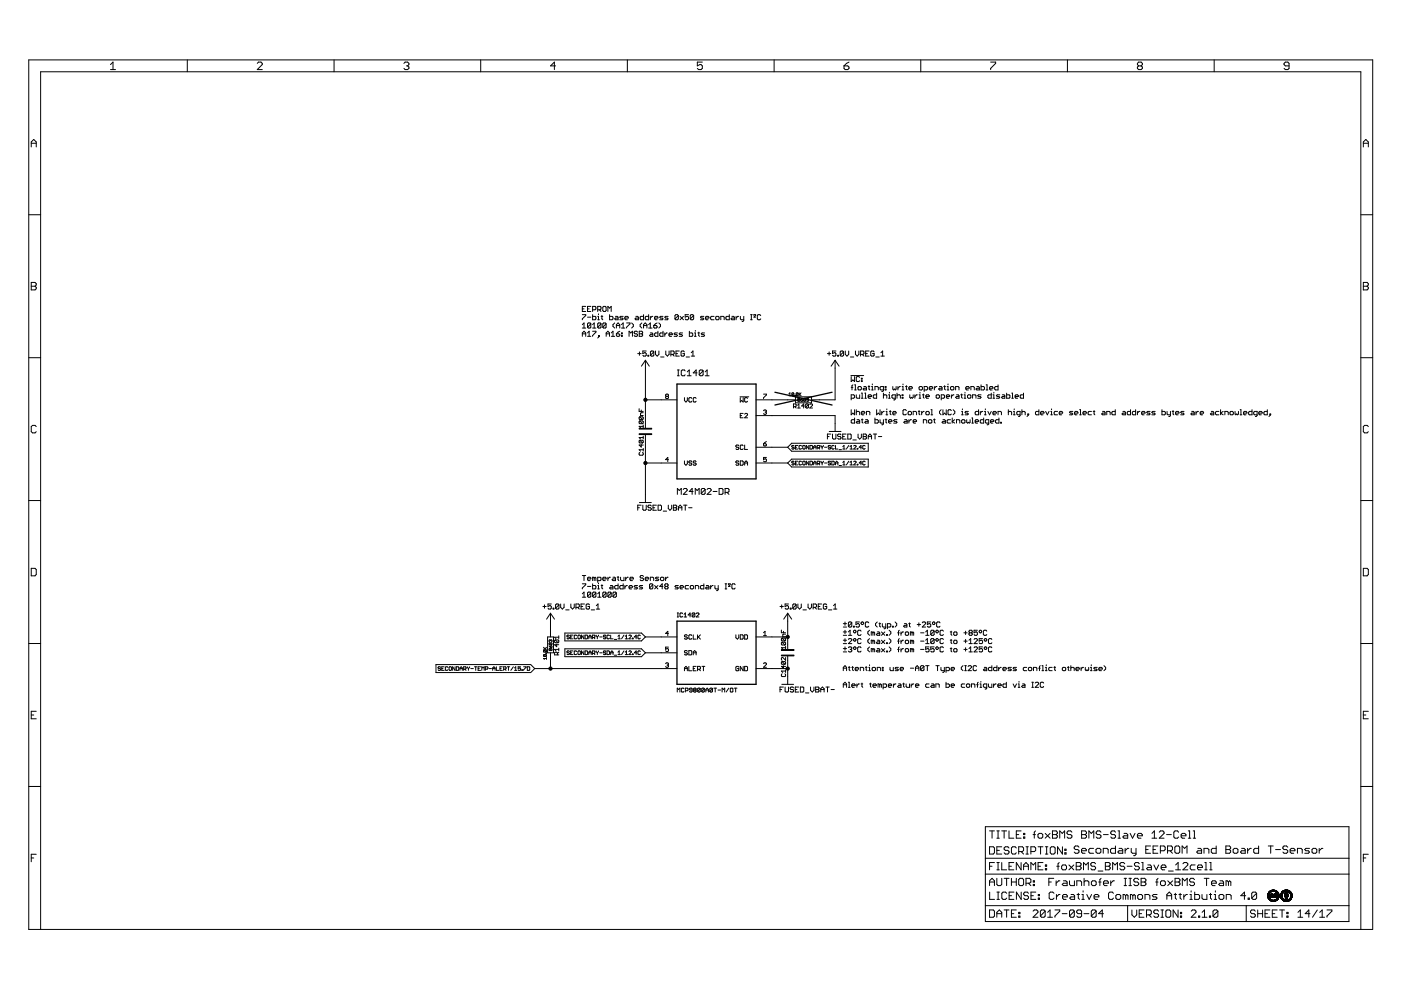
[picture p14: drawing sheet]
<svg xmlns="http://www.w3.org/2000/svg" width="297mm" height="210mm" viewBox="0 0 297 210" stroke-linecap="round" stroke-linejoin="round" font-family="sans-serif">
<g fill="none" stroke="#000" stroke-width=".21">
<path d="M6.1 12.7h284.9v184.4h-284.9zM23.4 13.7l.6-.5v1.6M23.4 14.8h1.1M39.7 12.7v2.5M54.5 13.4l.3-.2h.5l.3 .2v.3l-1.1 1.1h1.1M70.8 12.7v2.5M85.6 13.4l.3-.2h.5l.3 .2v.3l-.3 .3M86.2 14h.2M86.4 14l.3 .2v.3l-.3 .3h-.5l-.3-.3M101.9 12.7v2.5M117.8 14h-1.1l.8-.8v1.6M133 12.7v2.5"/>
<path d="M148.9 13.2h-1.1v.8l.6-.3h.2l.3 .3v.5l-.3 .3h-.5l-.3-.3M164.1 12.7v2.5M178.9 14h.8l.3 .2v.3l-.3 .3h-.5l-.3-.3zM180 13.2l-1.1 .8M195.2 12.7v2.5M210 13.2h1.1v.2l-1.1 1.1v.3M226.3 12.7v2.5M241.4 14l-.2-.3v-.3l.2-.2h.5l.3 .2v.3l-.3 .3M241.4 14l-.2 .2v.3l.2 .3h.5l.3-.3v-.3l-.3-.2M241.4 14h.5M257.4 12.7v2.5M273.3 14h-.8l-.3-.3v-.3l.3-.2h.5l.3 .2v1.1l-.3 .3h-.5l-.3-.3"/>
<path d="M6.6 31.2v-1.1l.6-.5 .5 .5v1.1M6.6 30.4h1.1M289.1 30.4h1M289.1 31.2v-1.1l.5-.5 .5 .5v1.1M6.1 45.5h2.5M6.6 59.9h.8l.3 .3v.2l-.3 .3 .3 .2v.3l-.3 .3h-.8zM288.5 45.5h2.5M289.1 59.9h.8l.2 .3v.2l-.2 .3 .2 .2v.3l-.2 .3h-.8zM6.1 75.8h2.5M6.6 60.7h.8M123.5 68.8l.3-.3v1.1M123.5 66.7h.7l-.7 1.1"/>
<path d="M123.5 71.3v-.7l.3-.4 .4 .4v.7M123.5 65.5h.3M123.5 69.6h.7M123.5 70.8h.7M124.2 65h-.7v1h.7M124.6 65.5h.3M124.6 67.2h.7M124.6 70.6l.3-.4v1.1M124.6 71.3h.7M125.3 65h-.7v1h.7M125.3 68.7l-.2-.2h-.4l-.1 .2v.7M125.3 68.7v.7l-.2 .2h-.4l-.1-.2"/>
<path d="M125.3 68.7l-.7 .7M125.6 65.7h.6l.1-.2v-.4l-.1-.1h-.6v1M125.6 66.7v1.1h.6l.1-.6-.1-.1h-.6M125.6 70.2h.7l-.7 1.1M125.6 68.8l.4-.3v1.1M125.6 69.6h.7M126.7 67.1h.2v.7M126.7 65.7h.6l.1-.2v-.4l-.1-.1h-.6v1M126.7 67.8h.4M126.9 66.5v.2M126.9 71.1h.2v.2h-.2zM127.1 65.7l.3 .3"/>
<path d="M127.1 71.3l-.4 .4M127.4 68.7v.7l-.1 .2h-.4l-.2-.2M127.4 68.7l-.1-.2h-.4l-.2 .2v.7M127.4 68.7l-.7 .7M127.4 67.1h.4M127.6 66.9v.7l.2 .2M127.8 65.1l.2-.1h.3l.2 .1v.7l-.2 .2h-.3l-.2-.2zM128.5 68.7v.7l-.2 .2h-.3l-.2-.2M128.5 68.7l-.2-.2h-.3l-.2 .2v.7M128.5 68.7l-.7 .7M128.5 71.3v-.7l.4-.4 .3 .4v.7M128.5 70.8h.7"/>
<path d="M128.9 66v-1l.3 .3 .4-.3v1M129.2 66.7v1.1h.6l.2-.2v-.4l-.2-.1h-.6M129.6 70.6l.4-.4v1.1M129.6 71.3h.7M130.3 68.5l-.3 .3v.4l.3 .4M130.5 67.1l.5 .1v.6h-.5l-.2-.2 .2-.2h.5M130.7 69.6v-.8l.3-.3 .4 .3v.8M130.7 70.8h.5l.2 .3-.5 .2-.2-.2zM130.7 69h.7M131.4 70.2l-.7 .6M131.8 68.8l.3-.3v1.1M131.8 69.6h.7"/>
<path d="M131.8 70.6h.1v.2h-.1zM131.8 71.1h.1v.2h-.1zM132.1 67.1h-.5l-.2 .1 .7 .4-.2 .2h-.5M132.5 67.4h.7l-.2-.3h-.3l-.2 .1 .2 .6h.3M132.8 68.5h.8l-.8 1.1M133.4 71.3v-1.1l.3 .4 .4-.4v1.1M133.9 68.5l.4 .3v.4l-.4 .4M134.8 67.1l.6 .1v.6h-.6l-.2-.2 .2-.2h.6M135.2 70.4l-.2-.2h-.4l-.1 .2 .1 .4h.4l.2 .2-.2 .3-.5-.2M135.2 75h.7M135.5 70.2h.6l.1 .2-.1 .4 .1 .3-.1 .2h-.6zM135.5 70.8h.6"/>
<path d="M135.6 74.6v.7M136.1 68.5l-.4 .3v.4l.4 .4M136.4 69.6v-.8l.4-.3 .4 .3v.8M136.4 66.7v1.1h-.5l-.2-.6 .2-.1h.5M136.4 69h.8M136.8 76.4v14.4M136.8 76.4l.9 1.2M136.8 76.4l-.8 1.2M137 74.4h-.7v.6l.4-.2 .3 .2v.3l-.2 .2h-.3l-.2-.2M137.4 75.3h.1v.2h-.1zM137.5 66.7v1.1h-.5l-.2-.6 .2-.1h.5M137.5 68.8l.4-.3v1.1"/>
<path d="M137.5 69.6h.7M137.9 67.1v.7M137.9 70.6h.3l.2 .2v.5h-.5l-.2-.2 .2-.1h.5M138.4 67.1l-.5 .3M138.6 69h.5l.2 .4-.5 .2-.2-.2zM138.6 74.6l-.1-.2h-.4l-.2 .2v.7M138.6 74.6v.7l-.1 .2-.6-.2M138.6 74.6l-.7 .7M138.8 67.4h.7l-.2-.3h-.3l-.2 .1 .2 .6h.3M139 74.4v.7l.3 .4 .4-.4v-.7M139.3 68.5l-.7 .5M139.5 70.2v1.1h-.5l-.2-.2v-.3l.2-.2h.5"/>
<path d="M139.7 68.5l.3 .3v.4l-.3 .4M140.1 75.7h.7M140.6 70.2v1.1h-.6l-.1-.2v-.3l.1-.2h.6M140.6 67.1h-.6l-.1 .1 .7 .4-.2 .2h-.5M140.9 70.6v.7M141.2 74.4v.7l.3 .4 .4-.4v-.7M141.5 70.6l-.6 .4M141.6 67.1h-.5l-.2 .1 .7 .4-.1 .2h-.6M141.8 71h.8l-.2-.4h-.4l-.2 .2v.3l.6 .2M142.2 75.1h.6l.1-.1-.1-.6h-.6v1.1M142.6 75.1l.3 .4M143.3 75h.4"/>
<path d="M143.6 79.7h.4M143.6 78.4h.4M143.6 70.6h-.5l-.2 .2 .6 .2 .1 .1-.1 .2h-.6M143.8 78.4v1.3M143.8 66.9v.7l-.2 .2h-.3l-.2-.2M143.8 66.9l-.2-.2h-.3l-.2 .2v.7M143.8 66.9l-.7 .7M144 74.4h-.7v1.1h.7M144.2 67.1l.7 .7M144.7 70.6h-.5l-.2 .2 .7 .3-.2 .2h-.5M144.9 67.1l-.7 .7M145.1 74.6l-.2-.2h-.3l-.2 .2v.7l.2 .2h.3l.2-.2v-.3h-.3"/>
<path d="M145.3 78.6l-.2-.2h-.4l-.3 .2v.9l.3 .2h.4l.2-.2M145.5 75.7h.7M145.7 79.7h.8M145.7 78.8l.4-.4v1.3M146 66.7h-.7v.5l.3-.1 .4 .1v.4l-.2 .2h-.4l-.1-.2M146.2 70.2v1.1h.5l.2-.2-.2-.5h-.5M146.6 75.5h.7M146.6 74.8l.3-.4v1.1M147.1 66.9v.7l-.2 .2h-.4l-.2-.2M147.1 66.9l-.2-.2h-.4l-.2 .2v.7M147.1 66.9l-.8 .7M147.2 70.6h.2v.7"/>
<path d="M147.2 71.3h.4M147.4 70.1v.1M147.8 79.1h-.8l.6-.7v1.3M148 70.6h.3M148.1 70.4v.7l.2 .2M149.1 78.6l-.2-.2h-.4l-.2 .2v.9M149.1 78.6v.9l-.2 .2h-.4l-.2-.2M149.1 78.6l-.8 .9M149.2 67.1h-.5l-.2 .1 .2 .2 .5 .2-.2 .2h-.5M149.4 70.6h-.5l-.2 .2 .5 .2 .2 .1-.2 .2h-.5M149.5 79.7h.8M149.5 78.8l.4-.4v1.3"/>
<path d="M149.6 67.4h.7l-.2-.3h-.3l-.2 .1 .2 .6h.3M151.4 67.1h-.6l-.1 .1 .1 .6h.6M151.7 67.2l.2-.1h.4l.2 .1v.4l-.2 .2h-.4zM152.8 67.8v-.7h.6l.1 .1v.6M154.6 66.7v1.1h-.5l-.2-.2v-.4l.2-.1h.5M155.2 67.1h.3l.2 .1v.6h-.5l-.2-.2 .2-.2h.5M156.1 67.1v.7M156.6 67.1l-.5 .3M157 67.1v.5l.1 .2h.6M157.7 67.1v.9l-.4 .2M159.1 66.7h.4M159.1 67.8h.4"/>
<path d="M159.3 66.7v1.1M159.9 66.9v-.2h.3v.2l-.3 .3h.3M161.3 66.9l-.2-.2h-.4l-.1 .2v.7l.1 .2h.4l.2-.2M175.4 75h.7M175.8 74.6v.7M177.1 76.4v8.4h-5.1M177.1 76.4l.8 1.2M177.1 76.4l-.9 1.2M177.2 74.4h-.7v.6l.6-.2 .1 .5-.1 .2-.6-.2M177.6 75.3h.2v.2h-.2zM178.9 74.6l-.2-.2h-.4l-.2 .2v.7M178.9 74.6v.7l-.2 .2h-.4l-.2-.2"/>
<path d="M178.9 74.6l-.8 .7M179.2 74.4v.7l.4 .4 .3-.4v-.7M180.3 75.7h.7M180.4 79.6h2.7M180.5 79.8v1.1l.3-.3 .4 .3v-1.1M181.4 74.4v.7l.3 .4 .4-.4v-.7M182.5 75.1h.5l.2-.1v-.4l-.2-.2h-.5v1.1M182.8 75.1l.4 .4M183.5 75h.4M184.3 74.4h-.8v1.1h.8M185.3 74.6l-.2-.2h-.3l-.2 .2v.7l.2 .2 .5-.2v-.3h-.3M185.7 75.7h.7"/>
<path d="M186.8 75.5h.7M186.8 74.8l.3-.4v1.1M288.5 75.8h2.5M289.1 60.7h.8M7.7 90.4l-.3-.2h-.5l-.3 .2v1.1l.3 .3h.5l.3-.3M135.5 86.7v.5h.9M135.7 88.4h.5l.2 .1-.2 .5M135.7 89.2h.5l.2 .2-.2 .4M135.7 93.3h.5l.2 .2-.2 .4M135.7 95.9l-.2 .2 .2 .4h.5l.2-.1-.2-.5M135.7 89.2l-.2 .5 .2 .1h.5M135.7 88.4l-.2 .4 .2 .2h.5"/>
<path d="M135.7 93.3l-.2 .2 .2 .4h.5M135.7 89.2l.5 .6M135.7 88.4l.5 .6M135.7 93.3l.5 .6M136 86.9v.3M136 94.2v.6l-.5-.4h.9M136.4 90.4h-.9l.3 .3M136.4 90.1v.6M136.4 92.5v.6M136.4 95.1v.6M136.4 87.5h-.4l-.2 .2v.4h.6M136.4 95.4h-.9l.3 .3"/>
<path d="M136.4 92.8h-.9l.3 .3M136.8 98.2h6.7M136.8 84.8h6.7M136.8 92.1v14.5M141.3 84l-.2 .2 .2 .3 .4-.2-.1-.3M141.3 84l-.2-.1 .2-.3h.3l.1 .1-.1 .3M141.3 84h.3M141.7 97.5h-.6l.5-.5v.9M145.1 84.3v.6l.3 .3 .3-.3v-.6M145.1 97.7v.6l.3 .3 .3-.3v-.6M146.7 84.5l-.2-.2-.5 .2v.6l.2 .1h.3l.2-.1M146.7 97.9l-.5-.2-.2 .3 .5 .2 .2 .3-.2 .1-.5-.1"/>
<path d="M147.6 97.9l-.5-.2-.1 .3 .4 .2 .2 .3-.2 .1-.4-.1M147.6 84.5l-.2-.2-.4 .2v.6l.1 .1 .5-.1M156.6 94.5l-.1-.1-.5 .1v.2l.5 .1 .1 .3-.1 .2-.5-.2M156.6 97.9l-.4-.2-.2 .3 .5 .2 .1 .3-.1 .1-.5-.1M156.9 84.1h1.8M157 88.1h.2M157 84.3v.9l.2-.3 .4 .3v-.9M157 97.7h.4l.2 .2v.6l-.2 .1h-.4zM157.6 94.5l-.2-.1-.4 .1v.6l.1 .2 .5-.2M157.6 87.7h-.6v.9h.6M157.9 94.4v.9h.6M157.9 98.6v-.6l.3-.3 .3 .3v.6"/>
<path d="M157.9 87.8l.1-.1 .5 .1-.6 .8h.6M157.9 98.2h.6M158.5 84.5l-.2-.2-.4 .2v.6l.1 .1 .5-.1M160.3 88.1h16.8v3.4M160.3 94.8h6.7M160.3 98.2h6.7M160.3 84.8h8.4M161.9 83.6h.6l-.6 .9M161.9 87.1l.4-.2 .2 .2-.2 .3M161.9 94.1h.4l.2 .3-.5 .2zM162.2 87.4h.1M162.3 87.4l.2 .1-.2 .3-.4-.1"/>
<path d="M162.5 97h-.6v.5l.4-.2 .2 .4-.2 .2-.4-.2M162.5 93.6l-.6 .5M167 94.8l.9-.8h16.2v1.7h-16.2zM167 98.2l.9-.9h16.2v1.7h-16.2zM167.3 83.5l.2-.2v.6M167.3 83.9h.4M168.2 86.2h.5l.1-.1-.1-.5h-.5v.9M168.3 83.4l-.1 .5-.3-.1M168.3 83.4l-.3-.1-.1 .5M168.3 83.4l-.4 .4M168.4 94.6l-.1-.2-.4 .2 .1 .2 .4 .2-.1 .2-.4-.1M168.4 97.9l-.1-.1-.4 .1 .5 .5-.1 .2-.4-.2"/>
<path d="M168.5 83.8l.1 .1zM168.5 86.2l.3 .3M168.7 94.8h.2M168.7 98.2h.2M168.7 84.1h3.3v1.3h-3.3zM169.1 85.9l.3-.3v.9M169.1 86.5h.6M169.2 97.8h-.5v.8h.5M169.2 94.4h-.5v.8h.5M169.2 83.4l-.3-.1-.1 .5M169.2 83.4l-.1 .5-.3-.1M169.2 83.4l-.4 .4"/>
<path d="M169.4 83.3v.6M169.5 83.6l.3 .3M169.6 84.6h-.5v.4M169.6 84.6l-.5 .4M169.6 84.6l-.1 .5-.4-.1M169.8 84.8h.3l.1 .2-.3 .1zM169.8 83.3l-.4 .4M169.9 97.9l-.1-.1-.4 .1v.5l.1 .2 .4-.2M169.9 94.6l-.1-.2-.4 .2v.5l.1 .1 .4-.1M170.2 84.5l-.4 .3M170.2 97.9l.1-.1 .4 .1-.1 .7-.4-.2zM170.3 94.4l.4 .2-.1 .6-.4-.1z"/>
<path d="M170.5 86.1h-.5l.4-.5v.9M170.8 84.6l-.3-.1-.1 .5M170.8 84.6v.4h-.4M170.8 84.6l-.4 .4M171 84.6l.3-.1v.3M171.2 84.8h.1M171.3 84.8v.3l-.3-.1M171.4 85.8l-.4-.2-.2 .2v.6M171.4 85.8v.6l-.1 .1-.5-.1M171.4 85.8l-.6 .6M171.5 94.4v.8l-.5-.8v.8M171.5 97.8v.8l-.5-.8v.8"/>
<path d="M171.7 85.8l.1-.2 .5 .2-.6 .7h.6M171.7 94.4l.6 .2-.2 .6h-.4zM171.7 97.8l.6 .1-.2 .7h-.4zM172.5 94.8h.5M172.5 98.2h.5M172.5 95.2v-.5l.3-.3 .2 .3v.5M172.5 98.6v-.6l.3-.2 .2 .2v.6M173.3 98.3h.4l.1-.4-.5-.1v.8M173.3 95h.4l.1-.4-.5-.2v.8M173.5 98.3l.3 .3M173.5 95l.3 .2M174.1 94.4l.2 .4"/>
<path d="M174.1 97.8l.2 .4M174.3 94.8v.4M174.3 98.2v.4M174.6 94.4l-.3 .4M174.6 97.8l-.3 .4M174.8 94.8h.5M174.8 98.2h.5M175.4 92.6h.4M175.8 91.5h2.5M176.1 94.6l-.1-.2-.4 .2 .1 .2 .4 .2-.1 .2-.4-.1M176.1 97.9l-.1-.1-.4 .1 .5 .5-.1 .2-.4-.2M176.1 92h-.7v1.1"/>
<path d="M176.4 97.8l.5 .1-.2 .7h-.3zM176.5 92v.9l.2 .2h.4l.1-.2v-.9M176.9 94.6l-.2-.2-.3 .2 .1 .6 .4-.1M177.1 98.2h.6M177.1 94.4v.8h.6M177.1 98.6v-.6l.3-.2 .3 .2v.6M177.9 95.3h.5M177.9 98.7h.5M178.3 92.2l-.2-.2-.5 .2 .2 .4h.3l.2 .2-.2 .3-.5-.2M178.7 92.6h.3M178.7 94.7l.2-.3v.8M178.7 98.6h.5"/>
<path d="M178.7 98l.2-.2v.8M178.7 95.2h.5M179.4 92h-.7v1.1h.7M179.7 92h.6l.2 .2v.7l-.2 .2h-.6zM180 97.8l-.5 .8M180 94.4l-.5 .8M180.2 94.7l.3-.3v.8M180.2 98l.3-.2v.8M180.2 98.6h.5M180.2 95.2h.5M180.5 84.4h.5l.2-.2v-.3l-.2-.2h-.5v1.1M180.5 86.9v1l.3-.3 .4 .3v-1"/>
<path d="M180.5 82.1h.3M180.8 93.3h.7M180.8 81.6l-.2 .2v.9M181 97.9l.1-.1 .4 .1-.5 .7h.5M181 94.6l.1-.2 .4 .2-.5 .6h.5M181.2 88.6v1.1h-.6l-.1-.2v-.3l.1-.2h.6M181.2 81.6h.2v1.1M181.2 82.7h.3M181.5 87.4l.2-.2h.4l.2 .2v.5M181.5 83.7v.5l.2 .2h.6v-.7M181.5 86.9v1M181.7 89h.4l.2 .2v.5h-.6l-.2-.2 .2-.2h.6"/>
<path d="M181.8 98.4l.1 .2zM181.8 95.1l.1 .1zM181.9 92v.8l.4 .3 .3-.3v-.8M182.1 82l.5 .1v.4l-.2 .2h-.3l-.2-.2v-.4zM182.3 80l-.2-.2h-.4l-.2 .2v.7l.2 .2 .6-.2M182.6 87.6h.7l-.1-.4h-.4l-.2 .2v.4l.2 .1h.4M182.6 80.2h.2v.2h-.2zM182.6 80.7h.2v.2h-.2zM182.6 84.4h.4M182.6 83.4h.2v1M182.6 89h.4M182.7 94.8h-.5l.3-.4v.8"/>
<path d="M182.7 98.2h-.5l.3-.4v.8M182.8 88.8v.7l.2 .2M183 92h.5l.2 .2-.2 .4 .2 .3-.2 .2h-.5zM183 92.6h.5M183.2 82l.5 .1v.6h-.5l-.2-.2 .2-.2h.5M183.3 84.4h.4M183.3 83.4h.2v1M183.4 97.9l-.1-.1-.4 .1v.5l.1 .2 .4-.2M183.4 94.6l-.1-.2-.4 .2v.5l.1 .1 .4-.1M183.5 89h.4l.2 .2v.5h-.6l-.2-.2 .2-.2h.6M183.7 87.9v-.7h.5l.2 .2v.5M184.1 84.1h.7l-.2-.4h-.4l-.1 .2 .1 .5h.4"/>
<path d="M184.1 82h.3M184.1 92.6h.7M184.1 93.1v-.7l.3-.4 .4 .4v.7M184.2 81.8v.7l.2 .2M184.8 82h.2v.7M184.8 82.7h.3M185 81.4v.2M185.2 92h.7M185.5 82.7v-.7h.5l.2 .1v.6M185.5 88.6v1.1h.5l.2-.2v-.3l-.2-.2h-.5M185.5 92v1.1M185.9 83.4v1h-.6l-.2-.5 .2-.2h.6"/>
<path d="M185.9 86.9v1l.3-.3 .4 .3v-1M186.2 92.6h.7M186.6 89v.5l.2 .2h.5M186.9 87.2v.7M187.3 82.7h-.5l-.2-.2v-.4l.2-.1h.5v.8l-.4 .2M187.3 83.4v1M187.3 89v.9l-.4 .2M187.3 83.9l.5-.2 .2 .2v.5M187.5 87.2l-.6 .4M187.7 82h.2v.1h-.2zM187.7 82.5h.2v.2h-.2zM187.7 89h.3"/>
<path d="M187.9 87.2h.1v.7M187.9 88.8v.7l.1 .2M187.9 87.9h.3M188 86.7v.2M188.4 84.4h.3M188.4 83.7h.2v.7M188.4 89.3h.7l-.2-.3h-.3l-.2 .2v.3l.5 .2M188.6 87.2h.3M188.6 83.2v.2M188.7 87.1v.7l.2 .1M189.3 87.6h.7l-.2-.4h-.3l-.2 .2v.4l.2 .1h.3M189.3 82v.5l.2 .2 .2-.2 .1 .2 .2-.2v-.5"/>
<path d="M189.8 84.4h-.5l-.2-.2v-.3l.2-.2h.5v.9l-.3 .2M190.2 89h-.5l-.2 .2 .5 .1 .2 .2-.2 .2h-.5M190.2 83.9l.5-.2 .2 .2v.5M190.2 83.4v1M190.4 82v.7M190.9 82l-.5 .3M191.3 83.7h.2v.2h-.2zM191.3 84.2h.2v.2h-.2zM191.3 82.7h.3M191.3 82h.2v.7M191.5 81.4v.2M191.8 89h.4l.1 .2v.5h-.5l-.2-.2 .2-.2h.5"/>
<path d="M192 82h.3M192.2 87.1l-.2-.2h-.4l-.1 .2v.7l.1 .1 .6-.1M192.2 81.8v.7l.1 .2M192.7 87.2h.4l.2 .2v.4l-.2 .1h-.4l-.2-.1zM192.7 82.3h.7l-.1-.3-.6 .1v.4l.2 .2h.4M192.7 89v.7M192.9 83.7v.5l.2 .2 .2-.2 .1 .2 .2-.2v-.5M193.3 89l-.6 .3M193.6 87.9v-.7h.5l.2 .2v.5M193.6 89.3h.7l-.2-.3h-.3l-.2 .2v.3l.2 .2h.3M194 83.7v.7M194.5 83.7l-.5 .4"/>
<path d="M194.7 87.2h.4M194.9 84.4h.3M194.9 82.1l.5-.1 .2 .1v.4l-.2 .2h-.3l-.2-.2zM194.9 87.1v.7l.2 .1M194.9 83.7h.2v.7M195.1 83.2v.2M195.4 87.2v.7M195.6 83.7h.3M195.8 83.5v.7l.1 .2M195.8 89.7v-.7h.5l.2 .2v.5M195.9 87.2l-.5 .4M195.9 82.7h.6l.2-.2v-.4l-.2-.1h-.6v1"/>
<path d="M196.3 84.1h.7l-.2-.4-.5 .2v.3l.2 .2h.3M196.5 87.2h.3l.2 .2v.4l-.2 .1-.5-.1v-.4zM197 82.3h.7l-.1-.3-.6 .1v.4l.2 .2h.4M197 89h.4l.2 .2v.3l-.2 .2h-.4l-.2-.2zM197.4 87.9h.3M197.4 86.9h.2v1M197.9 89h.4M198.1 82v.7M198.1 88.8v.7l.2 .2M198.5 83.9l.1-.2h.4l.2 .2v.3l-.2 .2h-.4zM198.6 82l-.5 .3M199.2 82l.5 .1v.6h-.5l-.2-.2 .2-.2h.5"/>
<path d="M199.5 86.9l-.3 .3v.4l.3 .3M199.6 84.4h.5l.2-.2v-.3l-.2-.2h-.5v1.1M199.9 86.9v1l.4-.3 .3 .3v-1M199.9 89h.4l.1 .2v.5h-.5l-.2-.2 .2-.2h.5M200.1 82h.3M200.3 81.8v.7l.1 .2M200.6 84.1h.7l-.1-.4h-.4l-.2 .2 .2 .5h.4M200.8 82.7h.4M200.8 82h.2v.7M201 81.4v.2M201.5 89h-.5l-.2 .2v.3l.2 .2h.5M201.5 82.1l.6-.1 .1 .1v.4l-.1 .2h-.4l-.2-.2z"/>
<path d="M201.7 87.1l-.2-.2h-.3l-.2 .2v.7l.2 .1h.3l.2-.1M201.7 83.7v.7M201.9 88.6v1.1M202.1 86.9l.3 .3v.4l-.3 .3M202.2 83.7l-.5 .4M202.4 89l-.5 .3 .5 .4M202.6 82.7v-.7h.6l.1 .1v.6M202.8 83.7h.4l.1 .2v.5h-.5l-.2-.2 .2-.1h.5M202.8 89.7v-.7h.5l.2 .2v.5M203.7 83.7h.3M203.9 87.2h.1v.7M203.9 83.5v.7l.1 .2"/>
<path d="M203.9 87.9h.3M204 89h.4l.2 .2v.3l-.2 .2h-.4l-.1-.2zM204 86.7v.2M204.4 84.4h.4M204.4 83.7h.2v.7M204.6 83.2v.2M204.8 82.3h.7l-.2-.3-.5 .1v.4l.2 .2h.3M205 89v.5l.1 .2 .6-.2v-.5M205.1 83.9l.6-.2 .1 .2v.3l-.1 .2h-.4l-.2-.2zM205.3 87.2h-.5l-.2 .2 .7 .4-.2 .1h-.5M205.8 82.7v-.7h.6l.2 .1v.6M206 88.6h.2v1.1"/>
<path d="M206 89.7h.4M206.2 84.4v-.7h.6l.1 .2v.5M206.8 89.3h.7l-.2-.3h-.4l-.1 .2v.3l.1 .2h.4M207.1 82h.4l.1 .1v.6h-.5l-.2-.2 .2-.2h.5M207.5 86.9v1h-.6l-.1-.1 .1-.6h.6M207.8 87.2v.7M208 83.7h-.5l-.2 .2 .2 .2h.3l.2 .1-.2 .2h-.5M208 81.6v1.1h.6l.1-.6-.1-.1h-.6M208.4 87.2l-.6 .4M208.6 88.6v1.1h-.6l-.2-.2v-.3l.2-.2h.6M208.7 87.2h.2v.7M208.7 87.9h.4"/>
<path d="M208.9 86.7v.2M209.1 81.6h.2v1.1M209.1 82.7h.3M209.4 87.2l.4 .7 .4-.7M209.6 89.7h-.5l-.2-.2 .2-.5h.5v.9l-.3 .2M209.8 82.3h.7l-.1-.3-.6 .1v.4l.2 .2h.4M210 89.3h.7l-.2-.3h-.3l-.2 .2v.3l.2 .2h.3M210.2 83.4v1h-.6l-.2-.2v-.3l.2-.2h.6M210.5 87.6h.7l-.1-.4h-.4l-.2 .2v.4l.6 .1M210.5 84.4h.4M210.5 83.7h.2v.7M210.7 83.2v.2"/>
<path d="M211.6 87.9v-.7h.6l.1 .2v.5M211.6 81.6v1.1h-.5l-.2-.2v-.4l.2-.1h.5M211.8 88.6v1.1h-.6l-.1-.2 .1-.5h.6M212 83.7h-.6l-.2 .2 .2 .2h.4l.2 .1-.2 .2h-.6M212.2 89.5h.1v.2h-.1zM212.5 83.7h.4l.1 .2v.5h-.5l-.2-.2 .2-.1h.5M213.4 83.4v1h.6l.1-.5-.1-.2h-.6M213.8 87.4l.2-.2h.3l.2 .2v.5M213.8 86.9v1M214.5 84.4h.4M214.5 83.4h.2v1M214.9 87.2h.1v.7"/>
<path d="M214.9 87.9h.3M215 86.7v.2M215.2 84.1h.7l-.1-.4h-.4l-.2 .2 .2 .5h.4M216.3 87.9h-.5l-.2-.1 .2-.6h.5v.9l-.4 .2M216.7 87.4l.1-.2h.4l.2 .2v.5M216.7 86.9v1M217 83.4v1h-.5l-.2-.5 .2-.2h.5M217.9 87.8h.2v.1h-.2zM218.1 87.9l-.4 .4M220.3 86.9v1h-.6l-.2-.1v-.4l.2-.2h.6M220.6 87.6h.7l-.2-.4h-.3l-.2 .2v.4l.2 .1h.3M221.7 87.2l.4 .7 .3-.7"/>
<path d="M222.8 87.2h.1v.7M222.8 87.9h.3M222.9 86.7v.2M224.2 87.2h-.5l-.2 .2v.4l.2 .1h.5M224.6 87.6h.7l-.2-.4h-.4l-.1 .2v.4l.1 .1h.4M227.5 87.2h-.6l-.2 .2 .8 .4-.2 .1h-.6M227.8 87.6h.7l-.2-.4h-.3l-.2 .2v.4l.5 .1M228.9 87.9h.4M228.9 86.9h.2v1M229.6 87.6h.7l-.1-.4h-.4l-.2 .2v.4l.6 .1M231.4 87.2h-.5l-.2 .2v.4l.2 .1h.5M231.8 87.2h.3"/>
<path d="M232 87.1v.7l.1 .1M233.8 87.2h.3l.2 .2v.5h-.5l-.2-.1 .2-.2h.5M234.7 87.9v-.7h.5l.2 .2v.5M236.5 86.9v1h-.6l-.2-.1v-.4l.2-.2h.6M238.1 87.2h.3l.2 .2v.5h-.5l-.2-.1 .2-.2h.5M239.7 86.9v1h-.5l-.2-.1v-.4l.2-.2h.5M240.8 86.9v1h-.6l-.1-.1v-.4l.1-.2h.6M241.2 87.2v.7M241.7 87.2h-.2l-.3 .4M242 87.6h.8l-.2-.4h-.4l-.2 .2v.4l.6 .1M243.8 87.2h-.5l-.2 .2 .6 .2 .1 .2-.1 .1h-.6M244.9 87.2h-.5l-.2 .2 .7 .4-.1 .1h-.6"/>
<path d="M246.4 86.9v1h.5l.2-.1-.2-.6h-.5M247.4 87.2v.6l.2 .1h.6M248.2 87.2v.9l-.4 .2M248.5 87.2h.4M248.7 87.1v.7l.2 .1M249.2 87.6h.8l-.2-.4h-.4l-.2 .2v.4l.6 .1M251 87.2h-.5l-.2 .2 .6 .2 .1 .2-.1 .1h-.6M252.7 87.2h.3l.2 .2v.5h-.5l-.2-.1 .2-.2h.5M253.6 87.2v.7M254.1 87.2h-.2l-.3 .4M254.5 87.6h.7l-.2-.4h-.3l-.2 .2v.4l.5 .1M256.8 87.2h.4l.1 .2v.5h-.5l-.2-.1 .2-.2h.5"/>
<path d="M258.4 87.2h-.5l-.2 .2v.4l.2 .1h.5M258.8 86.9v1M259.3 87.2l-.5 .4 .5 .3M259.7 87.9v-.7h.5l.2 .2v.5M260.9 87.2h.4l.2 .2v.4l-.2 .1h-.4l-.1-.1zM261.9 87.2v.6l.1 .1 .6-.1v-.6M262.9 87.9h.4M262.9 86.9h.2v1M263.7 87.6h.7l-.2-.4h-.4l-.1 .2v.4l.1 .1h.4M265.5 86.9v1h-.6l-.2-.1v-.4l.2-.2h.6M266.5 87.9h-.5l-.2-.1 .2-.6h.5v.9l-.3 .2M266.9 87.6h.7l-.2-.4h-.3l-.2 .2v.4l.2 .1h.3"/>
<path d="M268.7 86.9v1h-.5l-.2-.1v-.4l.2-.2h.5M269.2 87.8h.2v.1h-.2zM269.4 87.9l-.4 .4M290.1 90.4l-.2-.2h-.6l-.2 .2v1.1l.2 .3h.6l.2-.3M6.1 106.1h2.5M135.2 107.7h.4M135.6 106.6h2.5M135.9 107.1h-.7v1.1M136.3 107.1v.9l.2 .2 .5-.2v-.9M138.1 107.3l-.2-.2h-.4l-.1 .4 .1 .2h.4l.2 .3-.2 .2h-.4l-.1-.2M138.5 107.7h.3M139.2 107.1h-.7v1.1h.7"/>
<path d="M139.5 107.1h.6l.2 .2v.7l-.2 .2h-.6zM140.6 108.4h.7M141.7 107.1v.7l.3 .4 .4-.4v-.7M142.8 107.1h.5l.2 .2-.2 .4 .2 .3-.2 .2h-.5zM142.8 107.7h.5M143.6 104.8v-1.2l.4 .4 .4-.4v1.2M143.8 107.7h.8M143.8 108.2v-.7l.4-.4 .4 .4v.7M144.9 103.8l.2-.2h.4l.2 .2v.2l-.8 .8h.8M144.9 107.1h.7M145.3 107.1v1.1M146 107.7h.7"/>
<path d="M147 104.2h-.9l.6-.6v1.2M147.4 104.8v-1.2l.4 .4 .4-.4v1.2M149.5 103.8v.8l-.2 .2h-.4l-.2-.2M149.5 103.8l-.2-.2h-.4l-.2 .2v.8M149.5 103.8l-.8 .8M149.9 103.8l.2-.2h.5l.2 .2v.2l-.9 .8h.9M151.2 104.2h.8M152.5 103.6h.6l.2 .2v.8l-.2 .2h-.6zM153.7 104.4h.6l.3-.2v-.4l-.3-.2h-.6v1.2M154.1 104.4l.5 .4M288.5 106.1h2.5M6.1 136.4h2.5"/>
<path d="M6.6 120.5h.8l.3 .3v1l-.3 .3h-.8zM115.1 128.6h.7M115.2 137.6h.7M115.2 137.2l.5 .4M115.3 137.9h.5v.4M115.3 138.8h.5v.4M115.3 138.8v.4h.5M115.3 137.9l-.1 .3 .6 .1M115.3 138.8l.5 .4M115.3 137.9l.5 .4M115.4 128.2v.7M115.8 138.5l.1 .1z"/>
<path d="M115.9 139.6h-.7l.2 .2M115.9 139.4v.4M115.9 137.2l-.4 .3M116.1 135h1.2v3.4h-1.2zM116.4 136.9l.3 .4M116.5 137.5l.5 .1-.1 .3M116.5 137.5l-.1 .3 .5 .1M116.5 136.3l-.1 .3 .5 .1M116.5 136.3h.4v.4M116.5 137.5l.4 .4M116.5 136.3l.4 .4M116.7 137l.2-.1 .1 .3-.3 .1z"/>
<path d="M116.7 135.8h-.3l.1 .3M116.7 135.8h.3l-.1 .3M116.7 130v5M116.7 135.8v.1M116.7 138.4v3.4M116.7 130l.9 1.3M116.7 130l-.8 1.3M116.9 128.1h-.7v.5l.3-.2 .4 .2-.2 .5h-.3l-.2-.2M117.3 128.9h.1v.2h-.1zM117.7 135.7l-.1 .4 .1 .2h.6M117.7 135.7h.6l.2 .1-.2 .5M117.7 135.7l.6 .6"/>
<path d="M118 136.5v.6l-.4-.4h.9M118.2 138.9v-.5l-.2-.1-.4 .1v.5h.9M118.5 138.3l-.3 .3M118.5 137.7h-.9l.3 .3M118.5 134.8v.6M118.5 137.4v.6M118.5 135.1h-.9l.3 .3M118.5 128.2l-.2-.1h-.3l-.2 .1v.7M118.5 128.2v.7l-.2 .2h-.3l-.2-.2M118.5 128.2l-.7 .7M118.9 128.1v.7l.3 .3 .4-.3v-.7M119.8 134.2h16.2l.8 .8-.8 .9h-16.2z"/>
<path d="M119.8 137.6h16.2l.8 .8-.8 .8h-16.2zM120 129.3h.7M120.7 138.2l-.4-.2-.1 .3 .4 .1 .1 .3-.1 .1-.4-.1M120.7 134.8l-.1-.1-.4 .1 .1 .2 .4 .2-.1 .2-.4-.1M121 135h.2M121 138.4h.2M121 128.1v.7l.4 .3 .4-.3v-.7M121.5 138h-.5v.8h.5M121.5 134.7h-.5v.7h.5M122.1 128.8h.6l.1-.2-.1-.5h-.6v1M122.3 138.2l-.2-.2-.3 .2 .1 .6 .4-.1M122.3 134.8l-.2-.1-.3 .1 .1 .6 .4-.1"/>
<path d="M122.5 128.8l.3 .3M122.7 138l.3 .2-.1 .6-.4-.1zM122.7 134.7l.3 .1-.1 .6-.4-.1zM123.2 128.6h.3M123.5 125.9l.3-.4v1.1M123.5 122h.7M123.5 123.8h.7l-.7 1.1M123.5 126.6h.7M123.8 134.7v.7l-.5-.7v.7M123.8 138v.8l-.5-.8v.8M123.8 122v1.1M123.9 128.1h-.7v1h.7"/>
<path d="M124.1 138h.4l.1 .2-.1 .6h-.4zM124.1 134.7l.5 .1-.1 .6h-.4zM124.6 122.7h.7l-.2-.3h-.4l-.1 .2 .1 .5h.4M124.6 124.3h.7M124.8 135h.5M124.8 138.4h.5M124.8 135.4v-.5l.3-.2 .2 .2v.5M124.8 138.8v-.5l.3-.3 .2 .3v.5M125 128.2l-.2-.1h-.3l-.2 .1v.7l.2 .2h.3l.2-.5h-.4M125.3 125.7l-.7 .7M125.3 125.7v.7l-.2 .2h-.4l-.1-.2M125.3 125.7l-.2-.2h-.4l-.1 .2v.7"/>
<path d="M125.3 129.3h.8M125.6 138.5l.5-.1-.1-.4h-.4v.8M125.6 135.2h.4l.1-.4-.5-.1v.7M125.6 123.8v1.1h.6l.1-.6-.1-.2h-.6M125.9 138.5l.2 .3M125.9 135.2l.2 .2M126 122.6l-.4-.2v.7M126 122.6l.2-.2 .1 .2v.5M126 122.6v.5M126.3 125.7l-.1-.2h-.4l-.2 .2v.7M126.3 125.7v.7l-.1 .2h-.4l-.2-.2M126.3 125.7l-.7 .7"/>
<path d="M126.4 134.7l.2 .3M126.4 138l.2 .4M126.4 129.1h.7M126.4 128.4l.4-.3v1M126.6 135v.4M126.6 138.4v.4M126.7 125.9l.4-.4v1.1M126.7 124.1h.2v.8M126.7 123.1h.6l.1-.2v-.3l-.1-.2h-.6v1.1M126.7 124.9h.4M126.7 126.6h.7M126.9 134.7l-.3 .3"/>
<path d="M126.9 138l-.3 .4M126.9 123.6v.2M127.1 135h.6M127.1 138.4h.6M127.4 124.1h.4M127.6 124v.7l.2 .2M127.8 122.7h.7l-.2-.3h-.3l-.2 .2 .2 .5h.3M128.4 138.2l-.3-.2-.2 .3 .4 .1 .1 .3-.1 .1-.4-.1M128.4 134.8l-.1-.1-.4 .1 .2 .2 .3 .2-.1 .2-.4-.1M128.5 125.7v.7l-.2 .2h-.3l-.2-.2M128.5 125.7l-.2-.2h-.3l-.2 .2v.7M128.5 125.7l-.7 .7"/>
<path d="M128.7 138l.5 .2v.5l-.1 .1h-.4zM128.9 122.4v.7M129.2 134.8l-.1-.1-.4 .1 .1 .6 .4-.1M129.4 124.1h.4l.2 .2v.6h-.6l-.2-.2 .2-.2h.6M129.4 122.4l-.5 .3M129.5 138.4h.5M129.5 134.7v.7h.5M129.5 138.8v-.5l.2-.3 .3 .3v.5M129.6 125.7v.7l-.2 .2h-.3l-.2-.2M129.6 125.7l-.2-.2h-.3l-.2 .2v.7M129.6 125.7l-.7 .7M130 122.4h.3l.2 .2v.5h-.5l-.2-.2 .2-.2h.5"/>
<path d="M130.2 138.9h.5M130.2 135.6h.5M130.7 125.7l-.7 .7M130.7 125.7l-.2-.2h-.4l-.1 .2v.7M130.7 125.7v.7l-.2 .2h-.4l-.1-.2M130.9 122.4h.3M131 138.8h.5M131 138.3l.3-.3v.8M131 134.9l.3-.2v.7M131 135.4h.5M131 122.2v.7l.2 .2M131 123.8v1.1h-.5l-.2-.6 .2-.2h.5"/>
<path d="M131.6 122.4v.5l.2 .2h.5v-.7M132.1 123.8v1.1h-.5l-.2-.6 .2-.2h.5M132.3 138l-.5 .8M132.3 134.7l-.5 .7M132.5 124.1v.8M132.6 138.8h.5M132.6 138.3l.2-.3v.8M132.6 134.9l.2-.2v.7M132.6 135.4h.5M132.7 122.4v.7M133 124.1l-.5 .4M133.2 122.4l-.5 .3"/>
<path d="M133.3 138.2l.2-.2 .3 .2-.5 .6h.5M133.3 134.8l.2-.1 .3 .1-.5 .6h.5M133.4 124.5h.7l-.2-.4h-.3l-.2 .2v.4l.2 .2h.3M133.6 122.7h.7l-.2-.3h-.4l-.1 .2 .1 .5h.4M134.1 135.3l.1 .1zM134.1 138.7l.1 .1zM135 135h-.5l.4-.3v.7M135 138.4h-.5l.4-.4v.8M135.2 124.1h-.6l-.1 .2 .5 .2 .2 .2-.2 .2h-.5M135.8 138.2l-.2-.2-.3 .2v.5l.1 .1 .4-.1M135.8 134.8l-.2-.1-.3 .1 .1 .6 .4-.1M136.2 124.1h-.5l-.2 .2 .6 .2 .1 .2-.1 .2h-.6"/>
<path d="M136.4 122.2l-.2-.2h-.3l-.2 .4 .2 .2h.3l.2 .3-.2 .2h-.3l-.2-.2M136.8 122.7h.7l-.2-.3h-.3l-.2 .2 .2 .5h.3M136.8 135h6.7M136.8 138.4h6.7M137.9 123.1v-.7h.5l.2 .2v.5M138.4 124l-.2-.2h-.3l-.2 .2v.7M138.4 124v.7l-.2 .2h-.3l-.2-.2M138.4 124l-.7 .7M138.8 124.1l.7 .8M139.5 124.1l-.7 .8M139.7 122.4h-.6l-.1 .2 .7 .3-.2 .2h-.5M140 122.6l.6-.2 .2 .2v.3l-.2 .2h-.4l-.2-.2z"/>
<path d="M140.6 124.3h-.7l.5-.5v1.1M141.1 122.4v.7M141.1 124.3l-.2 .2 .2 .4h.4l.1-.2-.1-.4M141.1 124.3l-.2-.2 .2-.3h.4l.1 .2-.1 .3M141.1 124.3h.4M141.6 122.4l-.5 .3M141.7 137.2h-.6v.5l.3-.2 .3 .2-.1 .4h-.3l-.2-.1M141.7 134.3h-.6l.5-.4v.9M143.6 130.8h.3M143.6 130h.3M143.7 130v.8M143.8 124.1h-.5l-.2 .2 .2 .2 .5 .2-.2 .2h-.5"/>
<path d="M144.2 124.5h.7l-.2-.4h-.3l-.2 .2 .2 .6h.3M144.7 130.1l-.1-.1-.4 .1v.6l.1 .1 .4-.1M145 130.3l.3-.3v.8M145 130.8h.6M145.7 138.1l-.4-.2-.2 .3 .2 .2h.3l.1 .3-.1 .2-.5-.2M145.7 134.7l-.4-.1-.2 .3 .5 .1 .1 .4-.1 .1-.5-.1M146 124.1h-.6l-.1 .2 .1 .6h.6M146 137.9h.5l.2 .2v.6l-.2 .2h-.5zM146.5 130.4h-.6l.4-.4v.8M146.5 124.1h.4l.2 .2v.4l-.2 .2h-.4l-.2-.2zM146.7 134.7l-.2-.1-.5 .1v.7l.2 .1 .5-.1M147 138.9v-.7l.3-.3 .3 .3v.7"/>
<path d="M147 134.6v.9h.6M147 138.4h.6M147.3 130.1l-.4-.1-.2 .1v.6M147.3 130.1v.6l-.1 .1-.5-.1M147.3 130.1l-.6 .6M147.4 124.9v-.8h.6l.1 .2v.6M147.6 130.1l.2-.1 .4 .1-.6 .7h.6M147.9 134.6v.9M148.1 135l.4 .5M148.5 134.6l-.6 .6M149.2 123.8v1.1h-.5l-.2-.6 .2-.2h.5M149.8 124.1h.3l.2 .2v.6h-.5l-.2-.2 .2-.2h.5"/>
<path d="M150.7 124.1v.8M151.2 124.1l-.5 .4M151.6 124.1v.6l.1 .2h.6M152.3 124.1v.9l-.4 .2M153.7 123.8h.4M153.7 124.9h.4M153.9 123.8v1.1M154.5 124v-.2h.3l-.3 .5h.3M155.9 124l-.2-.2h-.4l-.1 .2v.7l.1 .2h.4l.2-.2M156 134.6v.6l.3 .3 .3-.3v-.6M157 134.6h.4l.2 .1v.7l-.2 .1h-.4zM157.9 134.6l.6 .1v.7l-.2 .1h-.4z"/>
<path d="M160.3 135h6.7M161.9 134.2l.3-.3v.9M161.9 134.8h.6M165.4 128.6h.7M165.7 133.6v.6h.9M165.7 128.2v.7M165.8 135.3h.6l.2 .1-.2 .5M165.8 136.2h.6l.2 .1-.2 .5M165.8 136.2l-.1 .1 .1 .5h.6M165.8 135.3l-.1 .4 .1 .2h.6M165.8 136.2l.6 .6M165.8 135.3l.6 .6"/>
<path d="M166.1 133.9v.3M166.6 137.3h-.9l.3 .3M166.6 137v.6M166.6 139.4v.6l-.6-.6-.3 .2 .1 .4M166.6 134.5l-.6 .1v.4h.6M167 130v7.7M167 139.1v6M167 130l.9 1.3M167 130l-.8 1.3M167.2 128.1h-.7v.5l.5-.2 .2 .2v.3l-.2 .2h-.4l-.1-.2M167.5 128.9h.2v.2h-.2zM168.8 128.2l-.2-.1h-.3l-.2 .1v.7"/>
<path d="M168.8 128.2v.7l-.2 .2h-.3l-.2-.2M168.8 128.2l-.7 .7M169.2 128.1v.7l.3 .3 .4-.3v-.7M170.2 129.3h.8M171.3 128.1v.7l.4 .3 .3-.3v-.7M172.4 128.8h.5l.2-.2v-.4l-.2-.1h-.5v1M172.8 128.8l.3 .3M173.5 128.6h.3M174.2 128.1h-.7v1h.7M175.3 128.2l-.2-.1h-.4l-.1 .1v.7l.1 .2h.4l.2-.2v-.3h-.4M175.6 129.3h.8M176.7 129.1h.7"/>
<path d="M176.7 128.4l.4-.3v1M178.8 138.2h.7M178.8 137.5h.7M178.8 134.7h.7M178.8 132.9h.7M178.8 132.2h.7M178.8 134h.7M178.8 136.5h.7M178.8 135.7h.7M179.2 131.9v.7M179.2 133.6v.7M179.2 135.4v.7"/>
<path d="M179.2 137.2v.7M179.9 137.3l.1-.1h.4l.2 .1-.2 .4M179.9 134.7h.7M179.9 135.6l.1-.2 .6 .2v.1l-.7 .8h.7M179.9 134l.3-.4v1.1M180.2 137.7h.2M180.4 137.7l.2 .2-.2 .3h-.4l-.1-.2M180.6 132.1v.7l-.2 .1h-.4l-.1-.1M180.6 132.1l-.2-.2h-.4l-.1 .2v.7M180.6 132.1l-.7 .7M181 135.6l.3-.2 .2 .3-.4 .2zM181 132.8h.1v.1h-.1z"/>
<path d="M181.1 133.6l.4 .2-.2 .4-.3-.2zM181.1 137.2l.4 .1-.2 .4-.3-.2zM182.2 131.9h-.7v.5l.5-.2 .2 .6-.2 .1-.5-.1M182.6 137.3l-.2-.1-.6 .1v.7l.2 .2h.4l.2-.2M182.6 133.8l-.2-.2h-.4l-.2 .2v.7l.2 .2h.4l.2-.2M182.6 135.6l-.2-.2-.6 .2v.7l.2 .2h.4l.2-.2M182.8 131.9l.3 .2-.2 .3-.3-.2zM184.2 132.1l-.2-.2h-.4l-.1 .2v.7l.1 .1 .6-.1M184.4 133.6l-.4 .4v.3l.4 .4M184.4 135.4l-.4 .3v.4l.4 .4M184.4 137.2l-.4 .3v.4l.4 .3M185.1 137.7l-.4-.2v.7"/>
<path d="M185.1 137.7l.2-.2 .1 .2v.5M185.1 134.2l-.4-.2v.7M185.1 135.9l-.4-.2v.8M185.1 134.2v.5M185.1 135.9v.6M185.1 137.7v.5M185.1 134.2l.2-.2 .1 .2v.5M185.1 135.9l.2-.2 .1 .2v.6M186 137.5h.4l.1 .2v.5h-.5l-.2-.2 .2-.1h.5M186 134h.4l.1 .2v.5h-.5l-.2-.2 .2-.2h.5M186 131.9l-.4 .3v.4l.4 .3M186 135.7h.4l.1 .2v.6h-.5l-.2-.2 .2-.2h.5"/>
<path d="M186.4 132.2h.3M186.5 132.1v.7l.2 .1M186.9 134l.7 .7M186.9 135.7l.7 .8M186.9 137.5l.7 .7M187.1 132.2v.6l.1 .1h.6M187.6 134l-.7 .7M187.6 135.7l-.7 .8M187.6 137.5l-.7 .7M187.8 132.2v.9l-.4 .2M188 138h.2v.2h-.2zM188 136.3h.2v.2h-.2z"/>
<path d="M188 134.5h.2v.2h-.2zM188.2 132.9h.5l.2-.1v-.4l-.2-.2h-.5v1.1M188.5 137.2l.4 .3v.4l-.4 .3M188.5 133.6l.4 .4v.3l-.4 .4M188.5 135.4l.4 .3v.4l-.4 .4M189.2 132.8h.2v.1h-.2zM189.8 131.9l.3 .3v.4l-.3 .3M190.3 134.2h.4M190.3 137.7h.4M190.3 135.9h.4M190.7 133.6l-.2 .2v.9M190.7 135.4l-.2 .2v.9"/>
<path d="M190.7 137.2l-.2 .1v.9M191 134v.7M191 135.7v.8M191 137.5v.7M191.6 137.5l-.6 .4M191.6 134l-.6 .3M191.6 135.7l-.6 .4M191.7 132.2h.4l.2 .2v.5h-.6l-.1-.1 .1-.2h.6M191.9 137.7l.2-.2h.4l.1 .2v.3l-.1 .2h-.4l-.2-.2zM192.1 134h.4l.1 .2v.3l-.1 .2h-.4l-.2-.2zM192.1 135.7h.4l.1 .2v.4l-.1 .2h-.4l-.2-.2zM192.7 132.2h.3"/>
<path d="M192.8 132.1v.7l.2 .1M193.4 137.7l-.4-.2v.7M193.4 134.2l-.4-.2v.7M193.4 135.9l-.4-.2v.8M193.4 134.2v.5M193.4 135.9v.6M193.4 137.7v.5M193.4 134.2l.1-.2 .2 .2v.5M193.4 135.9l.1-.2 .2 .2v.6M193.4 137.7l.1-.2 .2 .2v.5M194.5 132.4h.7M194.8 132.1v.7"/>
<path d="M195.2 134.2h.7M195.2 137.7h.7M195.2 135.9h.7M195.5 132.1l.2-.2h.4l.2 .2v.1l-.8 .7h.8M196.3 134.7h.7M196.3 134l.3-.4v1.1M196.3 135.7l.3-.3v1.1M196.3 136.5h.7M197 137.2h-.7v.5l.3-.2 .4 .2v.3l-.2 .2h-.4l-.1-.2M197.3 131.9h-.7v.5l.4-.2 .3 .2v.4l-.2 .1h-.3l-.2-.1M197.9 131.9l.3 .2-.1 .3-.4-.2zM198.1 137.2h-.8v.5l.4-.2 .4 .2v.3l-.2 .2h-.4l-.2-.2"/>
<path d="M198.1 133.8l-.2-.2h-.4l-.2 .2v.7M198.1 133.8v.7l-.2 .2h-.4l-.2-.2M198.1 135.6l-.6-.2-.2 .2v.7M198.1 135.6v.7l-.2 .2h-.4l-.2-.2M198.1 133.8l-.8 .7M198.1 135.6l-.8 .7M198.6 133.6l.3 .2-.1 .4-.4-.2zM198.6 137.2l.3 .1-.1 .4-.4-.2zM198.6 135.4l.3 .2-.1 .3-.4-.2zM199.3 132.1l-.2-.2h-.3l-.2 .2v.7l.2 .1h.3l.2-.1M200 137.3l-.1-.1-.6 .1v.7l.2 .2h.4l.1-.2M200 133.8l-.1-.2h-.4l-.2 .2v.7l.2 .2h.4l.1-.2"/>
<path d="M200 135.6l-.1-.2-.6 .2v.7l.2 .2h.4l.1-.2M201.5 137.5h.3M201.5 134h.3M201.5 135.7h.3M201.7 137.3v.7l.1 .2M201.7 133.8v.7l.1 .2M201.7 135.6v.7l.1 .2M202.2 137.7l.2-.2h.3l.2 .2v.3l-.2 .2h-.3l-.2-.2zM202.4 134h.3l.2 .2v.3l-.2 .2h-.3l-.2-.2zM202.4 135.7h.3l.2 .2v.4l-.2 .2h-.3l-.2-.2zM204.4 134.2h.7M204.4 137.7h.7"/>
<path d="M204.4 135.9h.7M204.7 133.8v.7M204.7 135.6v.7M204.7 137.3v.7M205.4 138.2h.7M205.4 136.5h.7M205.4 135.7l.4-.3v1.1M205.4 137.5l.4-.3v1M205.6 134.2h.4M205.6 134.2l-.2 .1 .2 .4h.4l.1-.2-.1-.3M205.6 134.2l-.2-.2 .2-.4h.4l.1 .2-.1 .4M206.5 137.3l.2-.1h.4l.1 .1v.2l-.7 .7h.7"/>
<path d="M206.5 135.6l.2-.2h.4l.1 .2-.7 .9h.7M207.2 133.6h-.7v.6l.4-.2 .3 .2v.3l-.1 .2h-.4l-.2-.2M207.8 133.6l.3 .2-.1 .4-.4-.2zM208.3 137.2h-.7v.5l.4-.2 .3 .2v.3l-.2 .2h-.3l-.2-.2M208.3 135.4h-.7v.5l.4-.2 .3 .2v.4l-.2 .2h-.3l-.2-.2M208.9 137.2l.3 .1-.2 .4-.3-.2zM208.9 135.4l.3 .2-.2 .3-.3-.2zM209.2 133.8l-.2-.2h-.3l-.2 .2v.7l.2 .2h.3l.2-.2M210.3 137.3l-.2-.1-.5 .1v.7l.2 .2h.3l.2-.2M210.3 135.6l-.2-.2-.5 .2v.7l.2 .2h.3l.2-.2M288.5 136.4h2.5M289.1 120.5h.8l.2 .3v1l-.2 .3h-.8z"/>
<path d="M6.6 151.6h.6M7.7 150.8h-1.1v1.6h1.1M92.4 140.9h20.1l.9 .9-.9 .8h-20.1zM93.4 141.5l-.4-.1-.1 .2 .4 .2 .1 .2-.1 .1-.4-.1M93.7 141.8h.2M94.2 141.4h-.5v.7h.5M95 141.5l-.2-.1-.4 .1 .2 .6 .4-.1M95.3 141.4l.4 .1-.1 .6-.4-.1zM96.5 141.4v.7l-.5-.7v.7M96.8 141.4l.5 .1-.2 .6h-.3zM97.5 141.8h.5M97.5 142.1v-.5l.3-.2 .2 .2v.5"/>
<path d="M98.3 141.9l.5-.1-.1-.4h-.4v.7M98.6 141.9l.2 .2M99.1 141.4l.2 .4M99.3 141.8v.3M99.6 141.4l-.3 .4M99.8 141.8h.6M100.6 141.4h.5M100.9 141.4v.7M101.4 141.8h.2M101.9 141.4h-.5v.7h.5M102.2 142.1v-.7l.2 .2 .3-.2v.7M102.9 141.9h.4l.1-.4-.5-.1v.7"/>
<path d="M103.7 141.8h.5M104.5 141.8h.5M104.5 142.1v-.5l.2-.2 .3 .2v.5M105.2 141.4v.7h.5M106 141.8h.3M106.5 141.4h-.5v.7h.5M106.8 141.9l.5-.1-.1-.4h-.4v.7M107 141.9l.3 .2M107.5 141.4h.6M107.8 141.4v.7M108.8 141.4l-.5 .7M109.1 141.6l.2-.2v.7"/>
<path d="M109.1 142.1h.5M110.4 141.4h-.5v.4l.2-.2 .3 .2-.1 .3-.4-.1M110.6 142l.2 .1zM111 141.4h.5l-.5 .7M111.8 141.4l.5 .1-.1 .6h-.4zM113.4 141.8h30.1M141.1 140.7l.2-.2h.3l.1 .2-.1 .3M141.4 141h.2M141.6 141l.1 .2-.1 .3-.5-.2M143.6 146.7v-.8l.3 .3 .2-.3v.8M145 146l-.1-.1-.4 .1v.6l.1 .1 .4-.1M145.1 142.2v-.6l.3-.3 .3 .3v.6"/>
<path d="M145.1 141.8h.6M145.3 146.5h.4l.2-.5-.6-.1v.8M146 141.3v.9h.7M146.7 146.3l-.5-.1 .1-.3 .4 .1v.6l-.1 .1-.4-.1M147 141.8h.3M147.2 146.3l-.2 .2 .2 .2 .4-.1-.1-.3M147.2 146.3l-.2-.1 .2-.3 .4 .1-.1 .3M147.2 146.3h.3M147.6 141.3h-.6v.9h.6M147.9 141.9h.5l.1-.1-.1-.5h-.5v.9M148.2 141.9l.3 .3M148.5 146v.6l-.2 .1-.4-.1"/>
<path d="M148.5 146l-.2-.1-.4 .1v.6M148.5 146l-.6 .6M148.8 141.3h.6M149.1 141.3v.9M149.3 146v.6l-.1 .1-.4-.1M149.3 146l-.1-.1-.4 .1v.6M149.3 146l-.5 .6M149.6 146.3h.6M149.6 146.7v-.5l.3-.3 .3 .3v.5M151.1 146v.6l-.2 .1-.4-.1M151.1 146l-.2-.1-.4 .1v.6M151.1 146l-.6 .6"/>
<path d="M151.4 145.9h.5M151.6 145.9v.8M152.2 146.3h.6M153.1 146.7v-.8l.3 .3 .2-.3v.8M154.5 145.9l-.5 .8M154.8 146l.2-.1 .4 .1v.6l-.2 .1-.4-.1zM155.7 145.9h.6M156 145.9v.8M156.6 141.5l-.1-.2h-.3l-.2 .2v.6l.2 .1 .4-.1v-.3h-.3M157.6 141.3v.9l-.6-.9v.9M157.9 141.3h.4l.2 .2v.6l-.2 .1h-.4zM160.3 141.8h6.7"/>
<path d="M161.9 140.7l.1-.2h.3l.2 .2-.6 .8h.6M165.4 146.2h.3M165.8 145.1h2.5M165.8 140.3h.6l.2 .1-.2 .4M165.8 142.9l-.1 .1 .1 .4h.6l.2-.1-.2-.4M165.8 140.3l-.1 .4 .7 .1M165.8 140.3l.6 .5M166.1 145.7h-.7v1M166.1 141.1v.6l-.4-.4h.9M166.5 145.7v.9l.1 .1h.4l.2-.1v-.9M166.6 142v.6M166.6 142.3h-.9l.3 .3"/>
<path d="M168.3 145.8l-.2-.1-.6 .1 .2 .4h.4l.2 .2-.2 .3-.6-.1M168.6 146.2h.4M169.3 145.7h-.7v1h.7M169.7 145.7h.5l.2 .1v.8l-.2 .1h-.5zM170.8 146.9h.7M171.9 145.7v.7l.3 .3 .4-.3v-.7M172.9 145.7h.6l.2 .1-.2 .4 .2 .4-.2 .1h-.6zM172.9 146.2h.6M174 146.2h.7M174 146.7v-.7l.4-.3 .3 .3v.7M175.1 145.7h.7M175.5 145.7v1"/>
<path d="M176.2 146.2h.7M178.8 145.7v-.7l.4-.3 .3 .3v.7M178.8 142.2v-.7l.4-.4 .3 .4v.7M178.8 141.7h.7M178.8 145.2h.7M179.9 144.7h.1v1M179.9 141.5h.3M179.9 145.7h.3M180 141.3v.7l.2 .2M180.6 145.4h.7l-.2-.4h-.3l-.2 .2 .2 .5h.3M180.6 141.5h.4M180.8 141.3v.7l.2 .2"/>
<path d="M181.3 141.9h.7l-.2-.4h-.3l-.2 .2v.3l.2 .2h.3M181.7 145v.7M182.2 145l-.5 .4M182.4 142.2v-.7h.5l.2 .2v.5M182.6 145h.3M182.8 144.8v.7l.1 .2M183.5 141.5h.3M183.6 141.3v.7l.2 .2M184.2 142.2h.4M184.2 141.5h.2v.7M184.4 140.9v.2M184.4 145h.3"/>
<path d="M184.6 144.8v.7l.1 .2M184.9 141.7l.2-.2h.3l.2 .2v.3l-.5 .2-.2-.2zM185.1 145.4h.7l-.2-.4-.5 .2v.3l.2 .2h.3M186 142.2v-.7h.5l.2 .2v.5M186.5 145.2v.5M186.5 145.2l-.3-.2v.7M186.5 145.2l.2-.2 .2 .2v.5M187.1 142h.1v.2h-.1zM187.1 141.5h.1v.2h-.1zM187.2 145.7h.6l.2-.5-.2-.2h-.6v1.1M188.3 145.4h.7l-.1-.4h-.4l-.2 .2 .2 .5h.4M188.7 141.5v.5l.2 .2h.5v-.7"/>
<path d="M189.4 145v.7M189.9 145h-.1l-.4 .4M190.5 141.5h-.6l-.1 .2 .7 .3-.2 .2h-.5M190.5 145l.5 .2v.5h-.5l-.2-.2 .2-.1h.5M190.9 141.9h.7l-.2-.4h-.4l-.1 .2v.3l.1 .2h.4M191.4 145h.3M191.6 144.8v.7l.1 .2M192.1 145v.5l.2 .2h.5v-.7M193 141.7h.7M193.2 145v.7M193.7 145l-.5 .4M194.1 142.2v-.7l.4-.4 .3 .4v.7"/>
<path d="M194.1 145.4h.7l-.2-.4h-.3l-.2 .2 .2 .5h.3M194.1 141.7h.7M195.9 141.3v.7l-.2 .2h-.4l-.1-.2M195.9 141.3l-.6-.2-.1 .2v.7M195.9 141.3l-.7 .7M196.3 141.1h.7M196.6 141.1v1.1M197 145h-.6l-.1 .2 .1 .5h.6M197.5 145l.6 .2v.5h-.6l-.2-.2 .2-.1h.6M198.4 145.7v-.7h.5l.2 .2v.5M198.4 141.1h.7M198.8 141.1v1.1"/>
<path d="M199.5 141.5v.5l.2 .2h.5M200.2 141.5v.9l-.3 .2M200.6 142.2h.5l.2-.2v-.3l-.2-.2h-.5v1.1M200.6 144.7v1h.5l.2-.2v-.3l-.2-.2h-.5M201.7 145.4h.7l-.2-.4h-.4l-.1 .2 .1 .5h.4M201.7 141.9h.7l-.2-.4h-.4l-.1 .2v.3l.1 .2h.4M204.2 141.1l-.4 .4v.4l.4 .3M204.5 142.2h.4M204.5 145h-.5l-.2 .2v.3l.2 .2h.5M204.5 141.1h.4M204.7 141.1v1.1M204.9 145.2l.5-.2 .2 .2v.3l-.2 .2h-.3l-.2-.2z"/>
<path d="M205.3 141.3l.1-.2 .6 .2v.2l-.7 .7h.7M206 145.7v-.7h.5l.2 .2v.5M207.1 141.3l-.2-.2-.6 .2v.7l.2 .2h.4l.2-.2M207.1 145.2h.3M207.4 144.7l-.2 .1v.9M207.8 145.7h.3M207.8 145h.2v.7M208 144.5v.2M208.7 141.5h.3l.2 .2v.5h-.5l-.2-.2 .2-.1h.5M209.2 145.7h-.5l-.2-.2v-.3l.2-.2h.5v.9l-.3 .2M209.6 145v.5l.2 .2h.5v-.7M210.3 141.1v1.1h-.5l-.2-.2v-.3l.2-.2h.5"/>
<path d="M210.7 145v.7M211.2 145l-.5 .4M211.4 141.1v1.1h-.6l-.1-.2v-.3l.1-.2h.6M211.6 145.4h.7l-.2-.4h-.4l-.1 .2 .1 .5h.4M211.7 141.5v.7M212.3 141.5l-.6 .4M212.6 141.9h.8l-.2-.4h-.4l-.2 .2v.3l.2 .2h.4M213.4 144.7v1h-.6l-.2-.5 .2-.2h.6M214.4 141.5h-.5l-.2 .2 .2 .2 .5 .1-.2 .2h-.5M214.8 145l.4 .7 .3-.7M215.5 141.5h-.5l-.2 .2 .2 .2 .5 .1-.2 .2h-.5M215.9 145.7h.3"/>
<path d="M215.9 145h.1v.7M216 144.5v.2M216.8 145l.5 .2v.5h-.5l-.2-.2 .2-.1h.5M217.7 141.5h-.6l-.1 .2v.3l.1 .2h.6M218 141.7l.6-.2 .2 .2v.3l-.6 .2-.2-.2zM218.8 144.7h.3M218.8 145.7h.3M218.9 144.7v1M219.1 142.2v-.7h.6l.1 .2v.5M219.5 144.8l.2-.1h.3l.2 .1v.2l-.7 .7h.7M220.2 141.7h.4M220.6 141.1l-.2 .2v.9"/>
<path d="M220.9 142.2h.4M220.9 141.1h.2v1.1M221.3 144.8l-.2-.1-.5 .1v.7l.1 .2h.4l.2-.2M221.6 142.2h.4M221.6 141.5h.2v.7M221.8 140.9v.2M223.1 141.5h-.6l-.1 .2v.3l.1 .2h.6M223.4 141.5h.4M223.6 141.3v.7l.2 .2M225.2 141.7l.6-.2 .2 .2v.3l-.2 .2h-.4l-.2-.2zM226.3 141.5h.4M226.5 141.3v.7l.2 .2"/>
<path d="M227 141.7l.6-.2 .2 .2v.5M227 141.1v1.1M228.1 141.9h.7l-.1-.4-.6 .2v.3l.6 .2M229.2 141.5v.7M229.7 141.5h-.1l-.4 .4M230.1 141.5v.5l.2 .2 .2-.2 .1 .2 .2-.2v-.5M231.2 142.2h.3M231.2 141.5h.2v.7M231.4 140.9v.2M232.6 141.5h-.5l-.2 .2 .7 .3-.2 .2h-.5M233 141.9h.7l-.2-.4-.5 .2v.3l.5 .2M234.1 141.1l.3 .4v.4l-.3 .3"/>
<path d="M289.1 151.6h.5M290.1 150.8h-1v1.6h1M6.1 166.8h2.5M208.9 175.3h77.1v20.1h-77.1zM209.8 179.5h.8l.2 .3v1l-.2 .3h-.8zM209.8 176.2h1M210.3 176.2v1.5M211.3 176.2h.6M211.3 177.7h.6M211.6 176.2v1.5M212.4 179.5h-1.1v1.6h1.1M212.4 176.2h1"/>
<path d="M212.9 176.2v1.5M213.9 176.2v1.5h1M213.9 179.8l-.2-.3h-.6l-.2 .3v.2l.2 .3h.6l.2 .3v.2l-.2 .3h-.6l-.2-.3M215.5 179.8l-.3-.3h-.5l-.3 .3v1l.3 .3h.5l.3-.3M215.5 177h.5M216.5 176.2h-1v1.5h1M217 176.7h.3v.3h-.3zM217 177.5h.3v.2h-.3zM217.5 179.5h.5M217.8 179.5v1.6M219 177h.5M219.5 176.2l-.2 .2v1.3"/>
<path d="M220.1 177l.2-.3h.5l.3 .3v.5l-.3 .2h-.5l-.2-.2zM220.1 179.5h1M220.6 179.5v1.6M221.6 176.7l1 1M221.6 179.5h.6M221.9 179.5v1.6M222.6 176.7l-1 1M222.7 179.8l.2-.3h.5l.3 .3v1l-.3 .3h-.5l-.2-.3zM223.1 176.2h.8l.3 .2v.3l-.3 .3 .3 .2v.3l-.3 .2h-.8zM223.1 177h.8M224.7 177.7v-1.5l.5 .5 .5-.5v1.5M225.3 179.5v1.6l-1.1-1.6v1.6"/>
<path d="M227.3 176.4l-.3-.2h-.5l-.3 .2v.3l.3 .3h.5l.3 .2v.3l-.3 .2h-.5l-.3-.2M228.8 179.6l-.3-.2h-.5l-.2 .2v.3l.2 .2h.5l.3 .3v.3l-.3 .2h-.5l-.2-.2M229.3 176.2h.8l.3 .2v.3l-.3 .3 .3 .2v.3l-.3 .2h-.8zM229.3 177h.8M230.9 177.7v-1.5l.5 .5 .5-.5v1.5M231.9 179.9h-.8l-.3 .2v.6l.3 .2h.8M233.4 176.4l-.2-.2h-.5l-.3 .2v.3l.3 .3h.5l.2 .2v.3l-.2 .2h-.5l-.3-.2M234 177h1M236.5 179.4v1.5h-.8l-.2-.2v-.6l.2-.2h.8M236.5 176.4l-.2-.2h-.5l-.3 .2v.3l.3 .3h.5l.2 .2v.3l-.2 .2h-.5l-.3-.2M237 176.2h.3v1.5M237 177.7h.6"/>
<path d="M237.3 179.9h.5l.2 .2v.8h-.7l-.3-.2 .3-.3h.7M238.3 176.7h.5l.3 .3v.7h-.8l-.2-.2 .2-.3h.8M238.5 179.9v1M239.3 179.9h-.2l-.6 .5M239.6 176.7l.5 1 .5-1M239.8 179.9v.8l.3 .2h.8M240.9 179.9v1.3l-.3 .2h-.3M241.2 177.2h1v-.2l-.3-.3h-.5l-.2 .3v.5l.2 .2h.5M243.9 179.4h-1v1.5h1M244.2 177.7h1.1M244.2 176.7l.6-.5v1.5M245.5 179.4h-1v1.5h1"/>
<path d="M245.8 176.4l.2-.2h.5l.3 .2v.3l-1 1h1M247.3 177h1M249.1 179.6l.3-.2h.5l.2 .2v1.1l-.2 .2h-.5l-.3-.2zM249.9 176.4l-.3-.2h-.5l-.2 .2v1.1l.2 .2h.5l.3-.2M250.4 177.2h1v-.2l-.2-.3h-.5l-.3 .3v.5l.3 .2h.5M251.9 176.2h.3v1.5M251.9 177.7h.6M253 176.2h.2v1.5M253 177.7h.5M254 179.9h.5l.3 .2v.8h-.8l-.3-.2 .3-.3h.8M257.9 179.4v1.5h-.8l-.3-.2v-.6l.3-.2h.8M259.9 179.4h.8l.2 .2v.3l-.2 .2 .2 .3v.3l-.2 .2h-.8z"/>
<path d="M263.2 179.9h.6l.2 .2v.8h-.8l-.2-.2 .2-.3h.8M264.5 179.9v1M265.3 179.9h-.3l-.5 .5M266.8 179.4v1.5h-.7l-.3-.2v-.6l.3-.2h.7M268.9 179.4h1M269.4 179.4v1.5M273 179.6l-.2-.2h-.6l-.2 .2v.3l.2 .2h.6l.2 .3v.3l-.2 .2h-.6l-.2-.2M277.6 179.9h-.7l-.3 .2 .3 .3h.5l.2 .3-.2 .2h-.8M279.7 179.9v1M280.5 179.9h-.3l-.5 .5M288.5 166.8h2.5M6.6 181.9h.6"/>
<path d="M7.7 181.1h-1.1v1.6M8.6 197.1v-181.9h279.9v181.9M208.9 192h77.1M208.9 185.3h77.1M208.9 182h77.1M209.8 192.9h.8l.2 .3v1l-.2 .3h-.8zM209.8 187.8v-1l.5-.6 .5 .6v1M209.8 183.7h.5M209.8 187h1M209.8 189.1v1.6h1.1M210.8 182.9h-1v1.5M211.3 193.7h1.1"/>
<path d="M211.3 182.9h.6M211.3 184.4h.6M211.3 186.2v1.3l.3 .3h.5l.3-.3v-1.3M211.3 194.5v-1.1l.6-.5 .5 .5v1.1M211.3 180.3h.6M211.4 190.7h.5M211.4 189.1h.5M211.6 182.9v1.5M211.6 189.1v1.6M212.4 182.9v1.5h1M212.9 192.9h1M212.9 186.2h1"/>
<path d="M213.4 186.2v1.6M213.4 192.9v1.6M213.4 189.4l-.2-.3h-.5l-.3 .3v1l.3 .3h.5l.2-.3M213.9 183.7h.5M214 189.9h.5M214.4 193.7h.5M214.4 186.2v1.6M214.4 187h1.1M214.9 182.9h-1v1.5h1M215 189.1h-1v1.6h1M215.5 192.9h-1.1v1.6h1.1M215.5 186.2v1.6"/>
<path d="M216 193.4h.2v.3h-.2zM216 194.2h.2v.3h-.2zM216 180.6h.8l.2-.3v-.5l-.2-.3h-.8v1.6M216.2 186.2h.6l.2 .3v1l-.2 .3h-.6l-.2-.3v-1zM216.5 182.9v1.5l-1-1.5v1.5M216.5 180.6l.5 .5M216.5 189.1v1.6l-1-1.6v1.6M217 183.7h1M217 184.4v-1l.5-.5 .5 .5v1M217.5 187.3h.8l.3-.3v-.5l-.3-.3h-.8v1.6M217.5 181.1h.5M218 187.3l.6 .5"/>
<path d="M218.1 189.4l-.3-.3h-.5l-.3 .3v.3l.3 .2h.5l.3 .3v.2l-.3 .3h-.5l-.3-.3M218.6 180.6h.7l.3-.3v-.5l-.3-.3h-.7v1.6M218.6 184.4v-1.5l.5 .5 .5-.5v1.5M218.6 189.9h.5M219 193.2l.3-.3h.5l.3 .3v.2l-1.1 1.1h1.1M219.1 186.8h.2v.2h-.2zM219.1 187.5h.2v.3h-.2zM219.6 189.1h-1v1.6h1M220.1 183.7h.5M220.1 190.4h.3v.3h-.3zM220.1 189.7h.3v.2h-.3zM221.1 182.9h-1v1.5h1"/>
<path d="M221.6 193.2l-.3-.3h-.5l-.2 .3v1M221.6 193.2v1l-.3 .3h-.5l-.2-.3M221.6 193.2l-1 1M221.6 183.4h.3v.3h-.3zM221.6 184.2h.3v.2h-.3zM221.6 181.1h.6M222.1 194.5h1M222.1 193.4l.5-.5v1.6M222.4 187h.5M223.4 186.2h-1v1.6M223.5 189.4l-.3-.3h-.5l-.3 .3v1l.3 .3h.5l.3-.3M223.7 192.9h1v.3l-1 1v.3"/>
<path d="M223.9 186.8v1M224 189.7v1M224 183.7h.6M224.6 182.9l-.3 .2v1.3M224.7 186.8h-.2l-.6 .5M224.7 189.7h-.2l-.5 .5M225.2 193.7h1M225.3 190.2h1v-.3l-.3-.2h-.5l-.2 .2v.5l.2 .3h.5M225.3 183.4h.6l.2 .3v.5l-.2 .2h-.6l-.2-.2v-.5zM225.5 186.8h.5l.3 .2v.8h-.8l-.3-.3 .3-.2h.8M225.8 180.8h.2v.3h-.2zM225.8 180h.2v.3h-.2z"/>
<path d="M226.6 183.4l1.1 1M226.8 186.8v.7l.2 .3h.8v-1M227.1 189.7h.5l.2 .2v.8h-.7l-.3-.3 .3-.2h.7M227.7 183.4l-1.1 1M227.8 193.2l-.3-.3h-.5l-.2 .3v1M227.8 193.2v1l-.3 .3h-.5l-.2-.3M227.8 193.2l-1 1M228.2 182.9h.7l.3 .2v.3l-.3 .3 .3 .2v.3l-.3 .2h-.7zM228.2 183.7h.7M228.3 187.8v-1h.8l.2 .2v.8M228.3 189.7h.6M228.6 189.4v1l.3 .3"/>
<path d="M229.3 180.4h1v-.3l-.2-.2h-.5l-.3 .2v.6l.3 .2h.5M229.3 193.7h-.7l-.3-.3v-.2l.3-.3h.5l.2 .3v1l-.2 .3h-.5l-.3-.3M229.4 190.7h.5M229.4 189.7h.2v1M229.6 188.9v.2M229.7 184.4v-1.5l.5 .5 .5-.5v1.5M229.8 193.7h1.1M229.8 187l.3-.2h.5l.3 .2v.8M229.8 186.2v1.6M230.4 189.7l.5 1 .5-1M231.4 187l.2-.2h.6l.2 .2v.5l-.2 .3h-.6l-.2-.3zM232 190.2h1v-.3l-.3-.2h-.5l-.2 .2v.5l.2 .3h.5"/>
<path d="M232.3 183.1l-.3-.2h-.5l-.2 .2v.3l.2 .3h.5l.3 .2v.3l-.3 .2h-.5l-.2-.2M232.4 180.1l.2-.2h.6l.2 .2v.6l-.2 .2h-.6l-.2-.2zM232.4 193.2l-.2-.3h-.6l-.2 .3v1M232.4 193.2v1l-.2 .3h-.6l-.2-.3M232.4 193.2l-1 1M232.8 184.7h1M232.9 187h.5M233.4 186.2l-.2 .3v1.3M233.9 180.9v-1h.8l.2 .2v.8M234 193.7h-1.1l.8-.8v1.6M234 187.3h1v-.3l-.3-.2h-.5l-.2 .2v.5l.2 .3h.5M234.4 182.9h.7l.3 .2v.3l-.3 .3 .3 .2v.3l-.3 .2h-.7z"/>
<path d="M234.4 183.7h.7M235.5 186.8v1M235.9 184.4v-1.5l.5 .5 .5-.5v1.5M236.1 189.4l-.3-.3h-.5l-.3 .3v1l.3 .3h.5l.3-.3M236.3 186.8h-.3l-.5 .5M236.6 189.9l.2-.2h.6l.2 .2v.5l-.2 .3h-.6l-.2-.3zM238.3 187.8h.5M238.3 186.2h.5M238.5 183.1l-.3-.2h-.5l-.3 .2v.3l.3 .3h.5l.3 .2v.3l-.3 .2h-.5l-.3-.2M238.6 186.2v1.6M238.7 189.9l.2-.2 .3 .2v.8M238.7 189.9l-.3-.2h-.3v1"/>
<path d="M238.7 189.9v.8M239 183.7h1M239.1 192v3.4M239.4 187.8h.5M239.4 186.2h.5M239.6 186.2v1.6M240 192.9v1.1l.5 .5 .5-.5v-1.1M240.2 189.9l-.3-.2h-.2v1M240.2 189.9v.8M240.2 189.9l.3-.2 .2 .2v.8M241.2 189.9l.3-.2h.5l.3 .2v.5l-.3 .3h-.5l-.3-.3zM241.4 186.5l-.2-.3h-.6l-.2 .3v.3l.2 .2h.6l.2 .3v.2l-.2 .3h-.6l-.2-.3"/>
<path d="M241.5 193.7h.5M241.6 183.1l-.3-.2h-.5l-.3 .2v.3l.3 .3h.5l.3 .2v.3l-.3 .2h-.5l-.3-.2M241.9 187h.8M241.9 186.2h.8l.3 .3v.3l-.3 .2 .3 .3v.2l-.3 .3h-.8zM242.1 182.9h.2v1.5M242.1 184.4h.5M242.5 192.9h-1v1.6h1M242.8 190.7v-1h.7l.3 .2v.8M242.9 180.1h.5M243.1 194h.7l.3-.3v-.5l-.3-.3h-.7v1.6M243.4 183.4h.5l.2 .3v.7h-.7l-.3-.2 .3-.3h.7M243.6 194l.5 .5"/>
<path d="M244.5 180.1h.5M244.6 183.4l.6 1 .5-1M245 187h.5M245.3 189.7h-.7l-.3 .2 .3 .3h.5l.2 .2-.2 .3h-.8M245.5 186.2l-.2 .3v1.3M245.6 193.2l-.2-.3h-.5l-.3 .3v.2l.3 .3h.5l.2 .3v.2l-.2 .3h-.5l-.3-.3M246 180.4h.8l.2-.3v-.5l-.2-.2h-.8v1.5M246 187l.3-.2h.5l.3 .2v.5l-.3 .3h-.5l-.3-.3zM246.1 192.9h.6M246.1 194.5h.6M246.2 183.9h1v-.2l-.2-.3h-.6l-.2 .3v.5l.2 .2h.6M246.4 192.9v1.6"/>
<path d="M247.4 189.9h1M247.4 190.7v-1l.5-.6 .5 .6v1M247.4 192.9h.5l.3 .3v1l-.3 .3h-.5l-.2-.3v-1zM247.5 180.4h.8l.3-.3v-.5l-.3-.2h-.8v1.5M247.6 186.8l1 1M247.7 184.7h1.1M248.1 180.4l.5 .5M248.6 186.8l-1 1M248.9 189.7h.5M249.1 187h.8M249.1 186.2h.8l.3 .3v.3l-.3 .2 .3 .3v.2l-.3 .3h-.8zM249.2 189.4v1l.2 .3"/>
<path d="M249.3 184.4h1M249.3 183.4l.5-.5v1.5M249.8 192.9v1.6l-1.1-1.6v1.6M250 189.7h.5M250.2 189.4v1l.3 .3M250.3 193.4h.2v.3h-.2zM250.3 194.2h.2v.3h-.2zM250.6 180.9v-1.5l.6 .5 .5-.5v1.5M250.7 187.8v-1.6l.5 .6 .5-.6v1.6M250.8 183.1l.3-.2h.5l.2 .2v.3l-1 1h1M251 189.7v1M251.8 189.7h-.3l-.5 .5"/>
<path d="M252.3 190.7h.5M252.3 189.7h.2v1M252.5 188.9v.2M252.6 193.2l.2-.3h.5l.3 .3v.2l-1 1.1h1M253.3 186.5l-.3-.3h-.5l-.3 .3v.3l.3 .2h.5l.3 .3v.2l-.3 .3h-.5l-.3-.3M253.3 189.1v1.6h.8l.2-.3v-.5l-.2-.2h-.8M253.4 183.4h-.8l-.3 .3v.5l.3 .2h.8M253.9 183.9h1v-.2l-.2-.3h-.6l-.2 .3v.5l.2 .2h.6M254.1 194.2h.3v.3h-.3zM254.8 189.7v.7l.3 .3h.8v-1M254.9 194.5h1M254.9 193.4l.5-.5v1.6"/>
<path d="M255.3 180.9v-1h.7l.3 .2v.8M255.3 186.2h1M255.4 182.9h.3v1.5M255.4 184.4h.5M255.8 186.2v1.6M256.4 189.7h.5M256.4 194.2h.3v.3h-.3zM256.5 182.9h.2v1.5M256.5 184.4h.5M256.6 189.4v1l.3 .3M256.9 187.3h1v-.3l-.3-.2h-.5l-.2 .2v.5l.2 .3h.5M257.4 190.7h.5"/>
<path d="M257.4 189.7h.3v1M257.7 188.9v.2M258.2 193.2l-.2-.3h-.5l-.3 .3v1M258.2 193.2v1l-.2 .3h-.5l-.3-.3M258.2 193.2l-1 1M258.4 189.9l.3-.2h.5l.3 .2v.5l-.3 .3h-.5l-.3-.3zM258.7 186.8h.5l.2 .2v.8h-.7l-.3-.3 .3-.2h.7M259.9 180.1h.8M260 190.7v-1h.8l.2 .2v.8M260.5 187l-.3-.2h-.3v1M260.5 187v.8M260.5 187l.2-.2 .3 .2v.8"/>
<path d="M261.5 180.1l.2-.2h.5l.3 .2v.6l-.3 .2h-.5l-.2-.2zM264.1 189.9h-1l.7-.8v1.6M264.2 192v3.4M264.6 190.4h.3v.3h-.3zM266.1 193.2l-.2-.3h-.5l-.3 .3v.2l.3 .3h.5l.2 .3v.2l-.2 .3h-.5l-.3-.3M266.4 189.4v1l-.2 .3h-.5l-.3-.3M266.4 189.4l-.2-.3h-.5l-.3 .3v1M266.4 189.4l-1 1M266.7 193.7h1M266.7 192.9v1.6M267.7 192.9v1.6M268.2 193.7h.5"/>
<path d="M268.8 189.9h.2M268.8 189.9v.1M268.8 190.2h.2M268.8 190.2l.1 .3M268.8 189.7v.1M268.8 190v.2M268.8 189.8v.1M268.8 190.1h.2M268.8 190h.2M268.8 189.8h.2M268.8 189.7h.2M268.8 190.2h.3"/>
<path d="M268.8 189.6h.2M268.8 189.6v.1M268.8 190.3h.3M268.8 189.5h.3M268.9 190.4h.2M268.9 190.3l.2 .1M268.9 189.5h.2M268.9 189.4h.2M268.9 190.4l.3 .1M268.9 190.5l.1 .1M268.9 189.4l-.1 .2M268.9 190.5h.3"/>
<path d="M268.9 190.5l.4 .1M269 190.6v.1M269 189.3l-.1 .1M269 190.6h.3M269 189.7v.5M269 190.6l.4 .1M269 189.6l-.2 .1M269 190.7l.6 .4h.7M269 189.2v.1M269 189.6v.1M269 190.2l.2 .3M269.1 190.7h.4"/>
<path d="M269.1 190.8h.4M269.2 189.4l-.2 .2M269.2 190.5l.2 .2M269.2 190.8h.5M269.2 189.4h-.3M269.2 189.3l-.3 .1M269.2 192.9h-1v1.6h1M269.2 190.9h1.5M269.3 189.3h-.3M269.3 190.9h1.4M269.3 189.9h.2M269.3 188.9h1.4"/>
<path d="M269.3 190h.2M269.3 189.8h.2M269.3 190v.1M269.3 189.8v.2M269.3 188.9l-.3 .3M269.3 189.2l-.3 .1M269.3 189.8h.1M269.3 190.1h.7M269.3 189.7h.7M269.3 190.1l.1 .1M269.3 189.7v.1M269.4 190.2h.5"/>
<path d="M269.4 189.2l-.2 .2M269.4 190.7l.4 .2M269.4 189.2h-.4M269.4 191h1.2M269.4 190.2l.2 .1M269.4 189.7h-.1M269.4 188.9h-.1M269.4 188.9h1.2M269.4 189.6h.5M269.5 189.1h-.4M269.5 191h1M269.5 190.3h.3"/>
<path d="M269.5 189.6h.4M269.5 188.8h1M269.5 190l.3 .1M269.5 189.8v.2M269.5 190l-.2 .1M269.5 189.8h-.2M269.6 189.5l-.2 .2M269.6 189.7l-.1 .1M269.6 188.8h.7M269.7 191.1h.6M269.7 189h-.5M269.7 189.7h.1"/>
<path d="M269.7 189.5v.1M269.7 188.7l-.3 .2M269.7 189.7h.6M269.7 193.7h.6M269.7 189.7l.1 .1M269.8 190.1h.5M269.8 189l-.4 .2M269.8 189.8h.1M269.8 190.1h.1M269.8 190h.1M269.8 190v.1M269.8 190l.1 .2"/>
<path d="M269.8 190.2l-.1 .1M269.9 190.2h-.1M269.9 189.6l.1 .1M269.9 189.7h-.5M269.9 188.7h.1M269.9 190.2h.1M270 188.7h.1M270 188.7v.2l-.8 .1M270 189.7l-.2 .1M270 190l.1 .2M270 189.9h.2M270 189.9l.3 .2"/>
<path d="M270 189.8v.2M270 188.9l.7 .1M270 189.8h.2v.2h-.2M270 190.1h.6M270 190.2h.6M270 189.7v.1M270.1 189.7h.5M270.1 190.2h.5M270.1 189.6h.5M270.1 190.2l.2 .1M270.1 189.6l-.1 .1M270.2 189l.2 .1"/>
<path d="M270.2 190.3h.3M270.2 189.6h.3M270.2 189.6h-.1M270.2 188.7l.7 .5M270.3 189.5l-.1 .1M270.3 189.7l-.3 .2M270.3 189h.5M270.4 189.7l.1 .1M270.4 189.5v.1M270.4 189.7h.2M270.4 189.1h.1M270.4 190.1h.3"/>
<path d="M270.4 189.1h.4M270.4 180.1h1.1M270.5 189.8h.1M270.5 190.3h-.1M270.5 189.1h.4M270.5 189.1l.1 .1M270.5 190h.1M270.5 190l-.2 .1M270.5 190l.2 .1M270.5 190.2v.1M270.5 189.6l.2 .1M270.6 189.2h.1"/>
<path d="M270.6 189.2h.3M270.6 190.2h-.1M270.6 189.7h-.6M270.6 189.2l.4 .1M270.6 190.1v.1M270.7 189.2l.1 .2M270.7 189.7l-.2 .1M270.7 190.1h-.1M270.7 189.3h.3M270.7 189.3l.3 .1M270.8 192.9h-1.1v1.6h1.1M270.8 190.5l-.6 .4"/>
<path d="M270.8 189.4l.1 .1M270.8 190.8h-.5M270.8 189.4h.3M270.8 190.8h-.4M270.8 189.5h.3M270.9 189.5v.1M270.9 189.5l.2 .1M270.9 190.7h-.4M270.9 190.2h.2M270.9 189.6h.2M270.9 189.6l.2 .1M270.9 189.2l.1 .1"/>
<path d="M270.9 190.7l-.6 .4M270.9 189.6v.1M270.9 189.7h.2M270.9 190.1l-.1 .4M270.9 189.7l.1 .3M270.9 190.6l-.3 .1M270.9 190.1h.2M270.9 189.8h.3M270.9 189.7l.3 .1M271 189.9h.2M271 190l-.1 .1M271 190h.2"/>
<path d="M271 189.8h.2M271 189.3v.1M271 190.6l-.1 .1M271 190.6h-.4M271 190.5l-.3 .1M271 189.4l.1 .2M271 190.5v.1M271 190.5h-.3M271.1 190.4l-.3 .1M271.1 190.4h-.3M271.1 190.3l-.3 .1M271.1 189.6v.1"/>
<path d="M271.1 190.3l-.1 .2M271.1 190.3h-.2M271.1 190.2h-.2M271.1 189.7l.1 .1M271.1 190.2v.1M271.2 189.8v.2M271.2 190l-.1 .2M271.2 190.1h-.3M271.3 192.9h1M271.5 189.9h.3M271.5 190.1h.3M271.5 190h.3"/>
<path d="M271.5 189.8h.3M271.5 190l.1 .2M271.5 189.8v.2M271.6 190.2h.2M271.6 189.7h.2M271.6 190.2v.1M271.6 189.7l-.1 .1M271.6 190.3h.2M271.6 190.3l.1 .2M271.6 189.6v.1M271.6 190.3l.3 .1M271.6 190.4h.3"/>
<path d="M271.7 190.4l.2 .1M271.7 190.5h.3M271.7 190.5v.1M271.7 189.4l-.1 .2M271.7 190.5l.3 .1M271.7 190.6l.2 .2M271.7 190.6h.4M271.7 189.3v.1M271.8 189.8v.2M271.8 190v.1M271.8 190.1l.1 .4M271.8 190.6l.3 .1"/>
<path d="M271.8 189.7l-.3 .1M271.8 189.7v.1M271.8 189.6l-.2 .1M271.8 189.2l-.1 .1M271.8 189.2h.3M271.8 189.6v.1M271.8 192.9v1.6M271.8 190.7h.4M271.8 189.6h-.2M271.8 189.5h-.2M271.9 189.5h-.3M271.9 190.8l.2 .1"/>
<path d="M271.9 190.8h.4M271.9 189.4l-.3 .1M271.9 190.8h.5M271.9 189.4h-.2M271.9 189.4l-.1 .2M271.9 190.5l.2 .1M272 189.3l-.3 .1M272 189.3l-.1 .1M272 190.9h1.5M272 189.3h-.3M272.1 190.6v.1M272.1 188.9h1.3"/>
<path d="M272.1 190.9h1.3M272.1 189.2l-.4 .1M272.1 190.9l.1 .1M272.1 188.9l-.3 .3M272.1 189.2l-.1 .1M272.1 190.7h.1M272.2 191h1.1M272.2 188.9h1.1M272.2 191l.2 .1M272.2 188.9h-.1M272.2 189.1h-.4M272.2 190.7l.3 .2"/>
<path d="M272.2 189.1l-.1 .1M272.2 191h1M272.2 188.8h1M272.3 189.1h-.4M272.3 189.1h-.1M272.4 188.8h.7M272.4 189.9h.6M272.4 189.6h.6M272.4 191.1h.6M272.4 189.6v.5h.6v-.5M272.4 190.1h.6M272.4 190h.6"/>
<path d="M272.4 189.8h.6M272.4 189.7h.6M272.4 189h-.5M272.5 188.7l-.3 .2M272.5 190.1v.6h.4v-.6M272.5 190.4h.4M272.5 190.2h.4M272.5 190.6h.4M272.5 190.5h.4M272.5 190.3h.4M272.5 189l-.2 .1M272.6 189.3h.3"/>
<path d="M272.6 189.3v.1M272.6 189.4h.1M272.6 189.4h.3M272.6 189.2l.3 .1M272.6 189.2v.1M272.6 189.4v.1M272.6 189.2h.3M272.7 188.7h.1M272.7 188.7h-.1M272.7 189h-.7M272.7 189h.8M272.7 188.7h.2"/>
<path d="M272.7 188.7v.3M272.8 193.4h.3v.3h-.3zM272.8 194.2h.3v.3h-.3zM272.9 189.2l-.3 .1M272.9 189.4l-.3 .1M272.9 189.3h.1M272.9 189.2v.1M272.9 189.3v.1M272.9 189.4h.1M272.9 189l.4 .2M273 188.7l.3 .2M273 189h.6"/>
<path d="M273.2 189.1h.4M273.3 189.1h.3M273.3 188.9h.1M273.3 189.2h.4M273.3 190.7l-.4 .2M273.3 189.2l.3 .2M273.4 189.2l.3 .1M273.4 188.9l.3 .3M273.5 189.3h.2M273.5 189.3h.3M273.5 190.8h-.5M273.5 189.4h.3"/>
<path d="M273.5 180.4h1.1v-.3l-.3-.2h-.5l-.3 .2v.6l.3 .2h.5M273.6 190.5l-.3 .2M273.6 189.4l.1 .3M273.6 189.4h.2M273.6 190.8h-.4M273.6 189.5h.3M273.6 190.3h.3M273.6 190.7h-.3M273.6 189.6h.3M273.6 190.3v.2M273.7 189.6h.2M273.7 190.2h.2"/>
<path d="M273.7 190.7a1.17 1.17 0 0 1-1.3 .4M273.7 189.2v.1M273.7 190.6l-.4 .1M273.7 190.1h.2M273.7 189.7h.2M273.7 190.1l-.1 .2M273.7 189.7v.1M273.7 189.9h.2M273.7 190h.2M273.7 189.8h.2M273.7 190v.1M273.7 189.8v.2"/>
<path d="M273.7 190.6h-.3M273.7 189.3l.1 .1M273.7 190.6v.1M273.8 190.5l-.3 .1M273.8 190.5h-.3M273.8 189.4l.1 .2M273.8 190.5l-.1 .1M273.8 190.4l-.2 .1M273.9 190.4h-.3M273.9 190.3h-.3M273.9 189.6v.1M273.9 190.3l-.1 .2"/>
<path d="M273.9 190.2h-.2M273.9 189.7v.1M273.9 190.2v.1M273.9 190.1h-.2M273.9 189.8v.2M273.9 190v.2M275.1 180.9v-1h.7l.3 .2v.8M275.2 194.5h1M275.2 193.4l.5-.5v1.6M277.7 193.7h-1l.8-.8v1.6M278.2 180.1l.2-.2h.5l.3 .2v.6l-.3 .2h-.5l-.2-.2zM279.3 192.9l-1 1.6"/>
<path d="M279.8 194.5h1M279.8 193.4l.5-.5v1.6M281.3 192.9h1.1v.3l-1.1 1v.3M289.1 181.9h.5M290.1 181.1h-1v1.6"/>
</g>
<path d="M135.5 90.8h2.7v.2h-2.7zM135.5 92h2.7v.1h-2.7zM165.7 137.7h2.6v.2h-2.6zM165.7 138.9h2.6v.2h-2.6z" fill="#000" stroke="#000" stroke-width=".21"/>
<path d="M143.5 81.4h16.8v20.1h-16.8zM164.3 83.2l12.1 2.7M176.4 83.2l-12.1 2.7M143.5 131.7h16.8v13.4h-16.8z" fill="none" stroke="#000" stroke-width=".28"/>
<g fill="#000" stroke="#000" stroke-width=".21">
<circle cx="136.8" cy="84.8" r=".34"/>
<circle cx="136.8" cy="98.2" r=".34"/>
<circle cx="167" cy="135" r=".34"/>
<circle cx="116.7" cy="141.8" r=".34"/>
<circle cx="167" cy="141.8" r=".34"/>
</g>
</svg>
